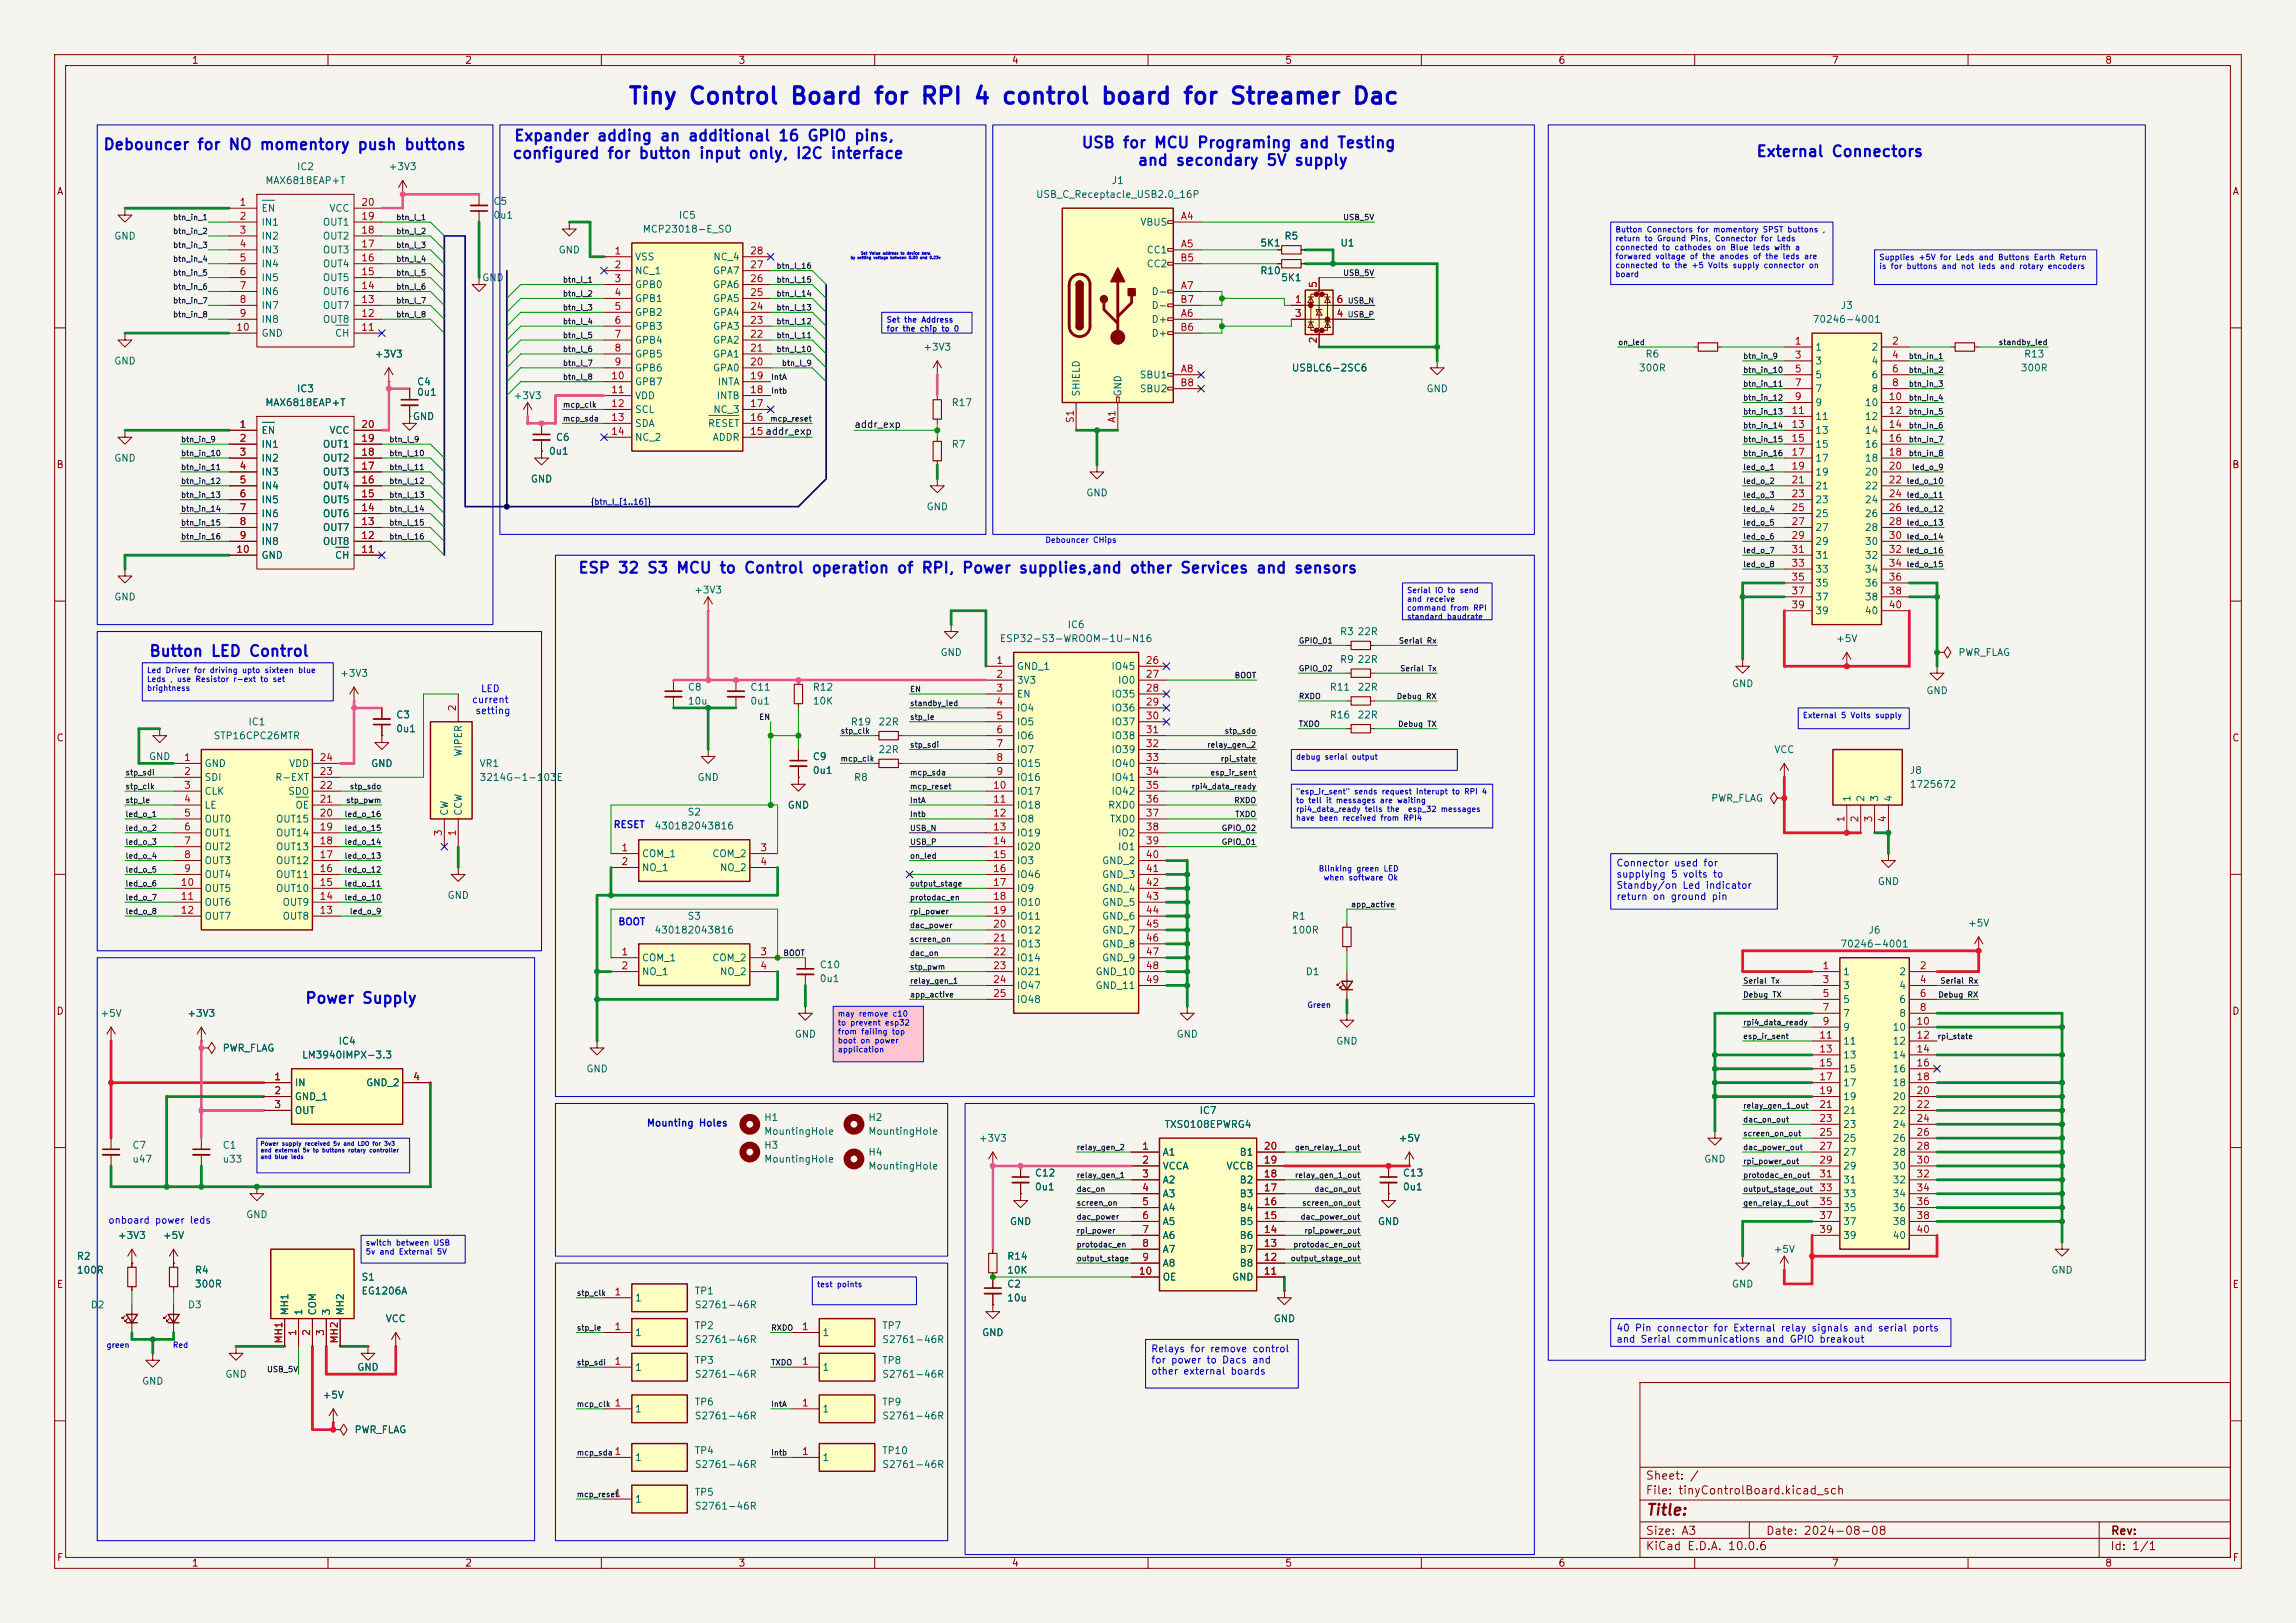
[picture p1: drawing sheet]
<svg xmlns="http://www.w3.org/2000/svg" width="420mm" height="297mm" viewBox="0 0 420 297" stroke-linecap="round" stroke-linejoin="round" font-family="sans-serif">
<defs><g id="words">
<text font-size="3" fill="#0000c2" x="114.8" y="19.8">Tiny Control Board for RPI 4 control board for Streamer Dac</text>
<g font-size="2" fill="#0000c2">
<text x="18.8" y="27.9">Debouncer for NO momentory push buttons</text>
<text x="93.6" y="29.5">configured for button input only, I2C interface</text>
<text x="93.9" y="26.3">Expander adding an additional 16 GPIO pins,</text>
<text x="197.7" y="27.6">USB for MCU Programing and Testing</text>
<text x="321.2" y="29.2">External Connectors</text>
<text x="208" y="30.8">and secondary 5V supply</text>
<text x="105.6" y="105.4">ESP 32 S3 MCU to Control operation of RPI, Power supplies,and other Services and sensors</text>
<text x="27.2" y="120.6">Button LED Control</text>
<text x="55.7" y="184.1">Power Supply</text>
</g>
<text font-size="2" fill="#840000" x="301" y="277.8">Title:</text>
<g font-size="1.5" fill="#840000">
<text x="300.9" y="273.8">File: tinyControlBoard.kicad_sch</text>
<text x="300.9" y="271.1">Sheet: /</text>
<text x="300.9" y="281.2">Size: A3</text>
<text x="322.9" y="281.2">Date: 2024-08-08</text>
<text x="386" y="281.2">Rev:</text>
<text x="300.9" y="284">KiCad E.D.A. 10.0.6</text>
<text x="385.9" y="284">Id: 1/1</text>
</g>
<g font-size="1.3" fill="#840000">
<text x="35" y="12">1</text>
<text x="85" y="12">2</text>
<text x="135" y="12">3</text>
<text x="185" y="12">4</text>
<text x="235" y="12">5</text>
<text x="285" y="12">6</text>
<text x="335" y="12">7</text>
<text x="385" y="12">8</text>
<text x="10.3" y="36">A</text>
<text x="408.3" y="36">A</text>
<text x="10.2" y="86">B</text>
<text x="408.2" y="86">B</text>
<text x="10.2" y="136">C</text>
<text x="408.2" y="136">C</text>
<text x="10.2" y="186">D</text>
<text x="408.2" y="186">D</text>
<text x="10.3" y="236">E</text>
<text x="408.3" y="236">E</text>
<text x="10.3" y="286">F</text>
<text x="35" y="287">1</text>
<text x="85" y="287">2</text>
<text x="135" y="287">3</text>
<text x="185" y="287">4</text>
<text x="235" y="287">5</text>
<text x="285" y="287">6</text>
<text x="335" y="287">7</text>
<text x="385" y="287">8</text>
<text x="408.3" y="286">F</text>
</g>
<g font-size="1.3" fill="#006464">
<text x="48.4" y="34">MAX6818EAP+T</text>
<text x="54.2" y="31.4">IC2</text>
<text x="71" y="31.4">+3V3</text>
<text x="203.3" y="34">J1</text>
<text x="47.7" y="39.1">EN</text>
<text x="47.7" y="41.6">IN1</text>
<text x="58.9" y="41.6">OUT1</text>
<text x="60.2" y="39.1">VCC</text>
<text x="90.2" y="37.8">C5</text>
<text x="90.2" y="40.3">0u1</text>
<text x="124.1" y="40.3">IC5</text>
<text x="189.4" y="36.5">USB_C_Receptacle_USB2.0_16P</text>
<text x="208.5" y="41.6">VBUS</text>
<text x="20.8" y="44.1">GND</text>
<text x="47.7" y="44.1">IN2</text>
<text x="47.7" y="46.7">IN3</text>
<text x="58.9" y="46.7">OUT3</text>
<text x="58.9" y="44.1">OUT2</text>
<text x="102.1" y="46.7">GND</text>
<text x="116.1" y="48">VSS</text>
<text x="117.5" y="42.9">MCP23018-E_SO</text>
<text x="130.4" y="48">NC_4</text>
<text x="209.6" y="46.7">CC1</text>
<text x="230.4" y="45.4">5K1</text>
<text x="234.9" y="44.1">R5</text>
<text x="245.1" y="45.4">U1</text>
<text x="47.7" y="49.2">IN4</text>
<text x="47.7" y="51.8">IN5</text>
<text x="58.9" y="51.8">OUT5</text>
<text x="58.9" y="49.2">OUT4</text>
<text x="88.1" y="51.8">GND</text>
<text x="116.1" y="50.5">NC_1</text>
<text x="116.1" y="53">GPB0</text>
<text x="130.3" y="53">GPA6</text>
<text x="130.3" y="50.5">GPA7</text>
<text x="209.6" y="49.2">CC2</text>
<text x="230.4" y="50.5">R10</text>
<text x="234.2" y="51.8">5K1</text>
<text x="47.7" y="54.3">IN6</text>
<text x="47.7" y="56.8">IN7</text>
<text x="47.7" y="59.4">IN8</text>
<text x="58.9" y="59.4">OUT8</text>
<text x="58.9" y="56.8">OUT7</text>
<text x="58.9" y="54.3">OUT6</text>
<text x="116.1" y="55.6">GPB1</text>
<text x="116.1" y="58.1">GPB2</text>
<text x="130.3" y="58.1">GPA4</text>
<text x="130.3" y="55.6">GPA5</text>
<text x="210.5" y="59.4">D+</text>
<text x="210.5" y="54.3">D-</text>
<text x="210.5" y="56.8">D-</text>
<text x="331.5" y="59.4">70246-4001</text>
<text x="336.6" y="56.8">J3</text>
<text x="47.7" y="61.9">GND</text>
<text x="61.2" y="61.9">CH</text>
<text x="68.5" y="65.7">+3V3</text>
<text x="116.1" y="60.7">GPB3</text>
<text x="116.1" y="63.2">GPB4</text>
<text x="116.1" y="65.7">GPB5</text>
<text x="130.3" y="65.7">GPA1</text>
<text x="130.3" y="63.2">GPA2</text>
<text x="130.3" y="60.7">GPA3</text>
<text x="168.8" y="64.5">+3V3</text>
<text x="210.5" y="61.9">D+</text>
<text x="300.9" y="65.7">R6</text>
<text x="332" y="64.5">1</text>
<text x="342.2" y="64.5">2</text>
<text x="370.1" y="65.7">R13</text>
<text x="20.8" y="67">GND</text>
<text x="76.2" y="70.8">C4</text>
<text x="116.1" y="68.3">GPB6</text>
<text x="116.1" y="70.8">GPB7</text>
<text x="130.3" y="68.3">GPA0</text>
<text x="131.2" y="70.8">INTA</text>
<text x="208.4" y="69.5">SBU1</text>
<text x="236.2" y="68.3">USBLC6-2SC6</text>
<text x="299.7" y="68.3">300R</text>
<text x="332" y="67">3</text>
<text x="332" y="69.5">5</text>
<text x="342.2" y="67">4</text>
<text x="342.2" y="69.5">6</text>
<text x="369.5" y="68.3">300R</text>
<text x="48.4" y="74.6">MAX6818EAP+T</text>
<text x="54.2" y="72.1">IC3</text>
<text x="75.4" y="77.2">GND</text>
<text x="76.2" y="72.7">0u1</text>
<text x="93.9" y="73.4">+3V3</text>
<text x="116.1" y="73.4">VDD</text>
<text x="116.1" y="75.9">SCL</text>
<text x="130.4" y="75.9">NC_3</text>
<text x="131" y="73.4">INTB</text>
<text x="174" y="74.6">R17</text>
<text x="197.8" y="72.7" transform="rotate(-90 197.8 72.7)">SHIELD</text>
<text x="205.4" y="72.7" transform="rotate(-90 205.4 72.7)">GND</text>
<text x="208.4" y="72.1">SBU2</text>
<text x="260.8" y="72.1">GND</text>
<text x="332" y="72.1">7</text>
<text x="332" y="74.6">9</text>
<text x="332" y="77.2">11</text>
<text x="341" y="74.6">10</text>
<text x="341" y="77.2">12</text>
<text x="342.2" y="72.1">8</text>
<text x="47.7" y="79.7">EN</text>
<text x="47.7" y="82.2">IN1</text>
<text x="58.9" y="82.2">OUT1</text>
<text x="60.2" y="79.7">VCC</text>
<text x="100.3" y="83.5">0u1</text>
<text x="101.6" y="81">C6</text>
<text x="116.1" y="78.4">SDA</text>
<text x="116.1" y="81">NC_2</text>
<text x="129.4" y="78.4">RESET</text>
<text x="130.3" y="81">ADDR</text>
<text x="174" y="82.2">R7</text>
<text x="332" y="79.7">13</text>
<text x="332" y="82.2">15</text>
<text x="341" y="79.7">14</text>
<text x="341" y="82.2">16</text>
<text x="20.8" y="84.8">GND</text>
<text x="47.7" y="84.8">IN2</text>
<text x="47.7" y="87.3">IN3</text>
<text x="47.7" y="89.9">IN4</text>
<text x="58.9" y="89.9">OUT4</text>
<text x="58.9" y="87.3">OUT3</text>
<text x="58.9" y="84.8">OUT2</text>
<text x="97" y="88.6">GND</text>
<text x="332" y="84.8">17</text>
<text x="332" y="87.3">19</text>
<text x="332" y="89.9">21</text>
<text x="341" y="84.8">18</text>
<text x="341" y="87.3">20</text>
<text x="341" y="89.9">22</text>
<text x="47.7" y="92.4">IN5</text>
<text x="47.7" y="94.9">IN6</text>
<text x="58.9" y="94.9">OUT6</text>
<text x="58.9" y="92.4">OUT5</text>
<text x="169.4" y="93.7">GND</text>
<text x="198.6" y="91.1">GND</text>
<text x="332" y="92.4">23</text>
<text x="332" y="94.9">25</text>
<text x="341" y="92.4">24</text>
<text x="341" y="94.9">26</text>
<text x="47.7" y="97.5">IN7</text>
<text x="47.7" y="100">IN8</text>
<text x="58.9" y="100">OUT8</text>
<text x="58.9" y="97.5">OUT7</text>
<text x="332" y="97.5">27</text>
<text x="332" y="100">29</text>
<text x="341" y="97.5">28</text>
<text x="341" y="100">30</text>
<text x="47.7" y="102.6">GND</text>
<text x="61.2" y="102.6">CH</text>
<text x="332" y="102.6">31</text>
<text x="332" y="105.1">33</text>
<text x="332" y="107.6">35</text>
<text x="341" y="102.6">32</text>
<text x="341" y="105.1">34</text>
<text x="341" y="107.6">36</text>
<text x="20.8" y="110.2">GND</text>
<text x="126.9" y="108.9">+3V3</text>
<text x="332" y="110.2">37</text>
<text x="332" y="112.7">39</text>
<text x="341" y="110.2">38</text>
<text x="341" y="112.7">40</text>
<text x="182.8" y="117.8">ESP32-S3-WROOM-1U-N16</text>
<text x="195.2" y="115.3">IC6</text>
<text x="245" y="116.5">R3</text>
<text x="248.2" y="116.5">22R</text>
<text x="335.8" y="117.8">+5V</text>
<text x="62.1" y="124.2">+3V3</text>
<text x="171.9" y="120.3">GND</text>
<text x="185.9" y="122.9">GND_1</text>
<text x="185.9" y="125.4">3V3</text>
<text x="203.2" y="122.9">IO45</text>
<text x="204.4" y="125.4">IO0</text>
<text x="245" y="121.6">R9</text>
<text x="248.2" y="121.6">22R</text>
<text x="358.1" y="120.3">PWR_FLAG</text>
<text x="72.4" y="131.8">C3</text>
<text x="125.7" y="126.7">C8</text>
<text x="125.7" y="129.2">10u</text>
<text x="137.1" y="126.7">C11</text>
<text x="137.1" y="129.2">0u1</text>
<text x="148.6" y="126.7">R12</text>
<text x="148.6" y="129.2">10K</text>
<text x="185.9" y="128">EN</text>
<text x="185.9" y="130.5">IO4</text>
<text x="203.2" y="128">IO35</text>
<text x="203.2" y="130.5">IO36</text>
<text x="243.1" y="131.8">R16</text>
<text x="243.1" y="126.7">R11</text>
<text x="248.2" y="131.8">22R</text>
<text x="248.2" y="126.7">22R</text>
<text x="316.7" y="126.1">GND</text>
<text x="352.3" y="127.3">GND</text>
<text x="39" y="135.6">STP16CPC26MTR</text>
<text x="45.3" y="133">IC1</text>
<text x="72.4" y="134.3">0u1</text>
<text x="155.5" y="133">R19</text>
<text x="160.6" y="133">22R</text>
<text x="185.9" y="133">IO5</text>
<text x="185.9" y="135.6">IO6</text>
<text x="203.2" y="133">IO37</text>
<text x="203.2" y="135.6">IO38</text>
<text x="27.1" y="139.4">GND</text>
<text x="37.3" y="140.7">GND</text>
<text x="37.3" y="143.2">SDI</text>
<text x="50.2" y="143.2">R-EXT</text>
<text x="52.8" y="140.7">VDD</text>
<text x="67.8" y="140.7">GND</text>
<text x="84.8" y="138.6" transform="rotate(-90 84.8 138.6)">WIPER</text>
<text x="87.6" y="140.7">VR1</text>
<text x="87.6" y="143.2">3214G-1-103E</text>
<text x="127.5" y="143.2">GND</text>
<text x="148.6" y="139.4">C9</text>
<text x="148.6" y="141.9">0u1</text>
<text x="156.1" y="143.2">R8</text>
<text x="160.6" y="138.1">22R</text>
<text x="185.9" y="138.1">IO7</text>
<text x="185.9" y="140.7">IO15</text>
<text x="185.9" y="143.2">IO16</text>
<text x="203.2" y="138.1">IO39</text>
<text x="203.2" y="140.7">IO40</text>
<text x="203.2" y="143.2">IO41</text>
<text x="324.4" y="138.1">VCC</text>
<text x="349.2" y="141.9">J8</text>
<text x="37.3" y="145.7">CLK</text>
<text x="37.3" y="148.3">LE</text>
<text x="52.6" y="145.7">SDO</text>
<text x="53.9" y="148.3">OE</text>
<text x="82.2" y="149.4" transform="rotate(-90 82.2 149.4)">CW</text>
<text x="84.8" y="149.4" transform="rotate(-90 84.8 149.4)">CCW</text>
<text x="125.7" y="149.6">S2</text>
<text x="144" y="148.3">GND</text>
<text x="185.9" y="145.7">IO17</text>
<text x="185.9" y="148.3">IO18</text>
<text x="202.6" y="148.3">RXD0</text>
<text x="203.2" y="145.7">IO42</text>
<text x="312.9" y="147">PWR_FLAG</text>
<text x="338.8" y="146.8" transform="rotate(-90 338.8 146.8)">1</text>
<text x="341.3" y="146.8" transform="rotate(-90 341.3 146.8)">2</text>
<text x="343.9" y="146.8" transform="rotate(-90 343.9 146.8)">3</text>
<text x="346.4" y="146.8" transform="rotate(-90 346.4 146.8)">4</text>
<text x="349.2" y="144.5">1725672</text>
<text x="37.3" y="150.8">OUT0</text>
<text x="37.3" y="153.4">OUT1</text>
<text x="37.3" y="155.9">OUT2</text>
<text x="50.4" y="155.9">OUT13</text>
<text x="50.4" y="153.4">OUT14</text>
<text x="50.4" y="150.8">OUT15</text>
<text x="119.6" y="152.1">430182043816</text>
<text x="185.9" y="150.8">IO8</text>
<text x="185.9" y="153.4">IO19</text>
<text x="185.9" y="155.9">IO20</text>
<text x="202.9" y="150.8">TXD0</text>
<text x="204.4" y="153.4">IO2</text>
<text x="204.4" y="155.9">IO1</text>
<text x="37.3" y="158.4">OUT3</text>
<text x="37.3" y="161">OUT4</text>
<text x="50.4" y="161">OUT11</text>
<text x="50.4" y="158.4">OUT12</text>
<text x="117.3" y="157.2">COM_1</text>
<text x="117.3" y="159.7">NO_1</text>
<text x="130.2" y="157.2">COM_2</text>
<text x="131.6" y="159.7">NO_2</text>
<text x="185.9" y="158.4">IO3</text>
<text x="185.9" y="161">IO46</text>
<text x="201.5" y="158.4">GND_2</text>
<text x="201.5" y="161">GND_3</text>
<text x="37.3" y="163.5">OUT5</text>
<text x="37.3" y="166.1">OUT6</text>
<text x="50.4" y="163.5">OUT10</text>
<text x="51.6" y="166.1">OUT9</text>
<text x="81.8" y="164.8">GND</text>
<text x="185.9" y="163.5">IO9</text>
<text x="185.9" y="166.1">IO10</text>
<text x="201.5" y="163.5">GND_4</text>
<text x="201.5" y="166.1">GND_5</text>
<text x="343.4" y="162.3">GND</text>
<text x="37.3" y="168.6">OUT7</text>
<text x="51.6" y="168.6">OUT8</text>
<text x="119.6" y="171.1">430182043816</text>
<text x="125.7" y="168.6">S3</text>
<text x="185.9" y="168.6">IO11</text>
<text x="185.9" y="171.1">IO12</text>
<text x="185.9" y="173.7">IO13</text>
<text x="201.5" y="168.6">GND_6</text>
<text x="201.5" y="171.1">GND_7</text>
<text x="201.5" y="173.7">GND_8</text>
<text x="236.2" y="168.6">R1</text>
<text x="236.2" y="171.1">100R</text>
<text x="336.5" y="173.7">70246-4001</text>
<text x="341.7" y="171.1">J6</text>
<text x="359.9" y="169.9">+5V</text>
<text x="117.3" y="176.2">COM_1</text>
<text x="117.3" y="178.8">NO_1</text>
<text x="130.2" y="176.2">COM_2</text>
<text x="131.6" y="178.8">NO_2</text>
<text x="149.8" y="177.5">C10</text>
<text x="185.9" y="176.2">IO14</text>
<text x="185.9" y="178.8">IO21</text>
<text x="200.3" y="178.8">GND_10</text>
<text x="201.5" y="176.2">GND_9</text>
<text x="238.7" y="178.8">D1</text>
<text x="337" y="178.8">1</text>
<text x="347.3" y="178.8">2</text>
<text x="149.8" y="180">0u1</text>
<text x="185.9" y="181.3">IO47</text>
<text x="185.9" y="183.8">IO48</text>
<text x="200.3" y="181.3">GND_11</text>
<text x="337" y="181.3">3</text>
<text x="337" y="183.8">5</text>
<text x="347.3" y="181.3">4</text>
<text x="347.3" y="183.8">6</text>
<text x="18.3" y="186.4">+5V</text>
<text x="34.2" y="186.4">+3V3</text>
<text x="61.8" y="191.5">IC4</text>
<text x="145.3" y="190.2">GND</text>
<text x="215.1" y="190.2">GND</text>
<text x="244.3" y="191.5">GND</text>
<text x="337" y="186.4">7</text>
<text x="337" y="188.9">9</text>
<text x="337" y="191.5">11</text>
<text x="346.1" y="188.9">10</text>
<text x="346.1" y="191.5">12</text>
<text x="347.3" y="186.4">8</text>
<text x="40.6" y="192.7">PWR_FLAG</text>
<text x="55.1" y="194">LM3940IMPX-3.3</text>
<text x="107.2" y="196.5">GND</text>
<text x="337" y="194">13</text>
<text x="337" y="196.5">15</text>
<text x="346.1" y="194">14</text>
<text x="346.1" y="196.5">16</text>
<text x="53.8" y="199.1">IN</text>
<text x="53.8" y="201.6">GND_1</text>
<text x="66.9" y="199.1">GND_2</text>
<text x="337" y="199.1">17</text>
<text x="337" y="201.6">19</text>
<text x="346.1" y="199.1">18</text>
<text x="346.1" y="201.6">20</text>
<text x="53.8" y="204.2">OUT</text>
<text x="139.7" y="205.4">H1</text>
<text x="139.7" y="208">MountingHole</text>
<text x="158.7" y="205.4">H2</text>
<text x="158.7" y="208">MountingHole</text>
<text x="178.9" y="209.2">+3V3</text>
<text x="212.9" y="206.7">TXS0108EPWRG4</text>
<text x="219.3" y="204.2">IC7</text>
<text x="255.7" y="209.2">+5V</text>
<text x="337" y="204.2">21</text>
<text x="337" y="206.7">23</text>
<text x="337" y="209.2">25</text>
<text x="346.1" y="204.2">22</text>
<text x="346.1" y="206.7">24</text>
<text x="346.1" y="209.2">26</text>
<text x="24.1" y="210.5">C7</text>
<text x="24.1" y="213.1">u47</text>
<text x="40.6" y="210.5">C1</text>
<text x="40.6" y="213.1">u33</text>
<text x="139.7" y="210.5">H3</text>
<text x="139.7" y="213.1">MountingHole</text>
<text x="158.7" y="211.8">H4</text>
<text x="158.7" y="214.3">MountingHole</text>
<text x="189.2" y="215.6">C12</text>
<text x="212.6" y="211.8">A1</text>
<text x="212.6" y="214.3">VCCA</text>
<text x="224.2" y="214.3">VCCB</text>
<text x="226.7" y="211.8">B1</text>
<text x="256.5" y="215.6">C13</text>
<text x="311.6" y="213.1">GND</text>
<text x="337" y="211.8">27</text>
<text x="337" y="214.3">29</text>
<text x="346.1" y="211.8">28</text>
<text x="346.1" y="214.3">30</text>
<text x="189.2" y="218.1">0u1</text>
<text x="212.6" y="216.9">A2</text>
<text x="212.6" y="219.4">A3</text>
<text x="212.6" y="221.9">A4</text>
<text x="226.7" y="221.9">B4</text>
<text x="226.7" y="219.4">B3</text>
<text x="226.7" y="216.9">B2</text>
<text x="256.5" y="218.1">0u1</text>
<text x="337" y="216.9">31</text>
<text x="337" y="219.4">33</text>
<text x="337" y="221.9">35</text>
<text x="346.1" y="216.9">32</text>
<text x="346.1" y="219.4">34</text>
<text x="346.1" y="221.9">36</text>
<text x="21.5" y="227">+3V3</text>
<text x="29.7" y="227">+5V</text>
<text x="44.9" y="223.2">GND</text>
<text x="184.6" y="224.5">GND</text>
<text x="212.6" y="224.5">A5</text>
<text x="212.6" y="227">A6</text>
<text x="226.7" y="227">B6</text>
<text x="226.7" y="224.5">B5</text>
<text x="251.9" y="224.5">GND</text>
<text x="337" y="224.5">37</text>
<text x="337" y="227">39</text>
<text x="346.1" y="224.5">38</text>
<text x="346.1" y="227">40</text>
<text x="14" y="230.8">R2</text>
<text x="14" y="233.4">100R</text>
<text x="35.5" y="233.4">R4</text>
<text x="184.1" y="230.8">R14</text>
<text x="184.1" y="233.4">10K</text>
<text x="212.6" y="229.6">A7</text>
<text x="212.6" y="232.1">A8</text>
<text x="226.7" y="232.1">B8</text>
<text x="226.7" y="229.6">B7</text>
<text x="324.3" y="229.6">+5V</text>
<text x="375.1" y="233.4">GND</text>
<text x="16.5" y="239.7">D2</text>
<text x="34.3" y="239.7">D3</text>
<text x="35.5" y="235.9">300R</text>
<text x="66" y="234.6">S1</text>
<text x="66" y="237.2">EG1206A</text>
<text x="116.1" y="238.5">1</text>
<text x="127" y="237.2">TP1</text>
<text x="127" y="239.7">S2761-46R</text>
<text x="184.1" y="235.9">C2</text>
<text x="184.1" y="238.5">10u</text>
<text x="212.6" y="234.6">OE</text>
<text x="225.3" y="234.6">GND</text>
<text x="316.7" y="235.9">GND</text>
<text x="53" y="240.8" transform="rotate(-90 53 240.8)">MH1</text>
<text x="55.6" y="240.8" transform="rotate(-90 55.6 240.8)">1</text>
<text x="58.1" y="240.8" transform="rotate(-90 58.1 240.8)">COM</text>
<text x="60.7" y="240.8" transform="rotate(-90 60.7 240.8)">3</text>
<text x="63.2" y="240.8" transform="rotate(-90 63.2 240.8)">MH2</text>
<text x="70.4" y="242.3">VCC</text>
<text x="116.1" y="244.8">1</text>
<text x="127" y="243.5">TP2</text>
<text x="150.3" y="244.8">1</text>
<text x="161.3" y="243.5">TP7</text>
<text x="179.5" y="244.8">GND</text>
<text x="232.9" y="242.3">GND</text>
<text x="65.2" y="251.2">GND</text>
<text x="116.1" y="251.2">1</text>
<text x="127" y="249.9">TP3</text>
<text x="127" y="246.1">S2761-46R</text>
<text x="150.3" y="251.2">1</text>
<text x="161.3" y="246.1">S2761-46R</text>
<text x="161.3" y="249.9">TP8</text>
<text x="25.9" y="253.7">GND</text>
<text x="41.1" y="252.4">GND</text>
<text x="58.9" y="256.2">+5V</text>
<text x="127" y="252.4">S2761-46R</text>
<text x="127" y="257.5">TP6</text>
<text x="161.3" y="257.5">TP9</text>
<text x="161.3" y="252.4">S2761-46R</text>
<text x="64.8" y="262.6">PWR_FLAG</text>
<text x="116.1" y="258.8">1</text>
<text x="127" y="260">S2761-46R</text>
<text x="150.3" y="258.8">1</text>
<text x="161.3" y="260">S2761-46R</text>
<text x="116.1" y="267.7">1</text>
<text x="127" y="266.4">TP4</text>
<text x="127" y="268.9">S2761-46R</text>
<text x="150.3" y="267.7">1</text>
<text x="161.3" y="266.4">TP10</text>
<text x="161.3" y="268.9">S2761-46R</text>
<text x="116.1" y="275.3">1</text>
<text x="127" y="274">TP5</text>
<text x="127" y="276.6">S2761-46R</text>
</g>
<g font-size="1.3" fill="#a90000">
<text x="43.7" y="38">1</text>
<text x="43.7" y="40.5">2</text>
<text x="66" y="40.5">19</text>
<text x="66" y="38">20</text>
<text x="215.9" y="40.5">A4</text>
<text x="43.7" y="43">3</text>
<text x="43.7" y="45.6">4</text>
<text x="66" y="45.6">17</text>
<text x="66" y="43">18</text>
<text x="112.3" y="46.9">1</text>
<text x="137.1" y="46.9">28</text>
<text x="215.9" y="45.6">A5</text>
<text x="43.7" y="48.1">5</text>
<text x="43.7" y="50.7">6</text>
<text x="43.7" y="53.2">7</text>
<text x="66" y="53.2">14</text>
<text x="66" y="50.7">15</text>
<text x="66" y="48.1">16</text>
<text x="112.3" y="49.4">2</text>
<text x="112.3" y="51.9">3</text>
<text x="137.1" y="51.9">26</text>
<text x="137.1" y="49.4">27</text>
<text x="215.8" y="48.1">B5</text>
<text x="215.9" y="53.2">A7</text>
<text x="241.2" y="52.8" transform="rotate(-90 241.2 52.8)">5</text>
<text x="43.7" y="55.7">8</text>
<text x="43.7" y="58.3">9</text>
<text x="66" y="58.3">12</text>
<text x="66" y="55.7">13</text>
<text x="112.3" y="54.5">4</text>
<text x="112.3" y="57">5</text>
<text x="112.3" y="59.6">6</text>
<text x="137.1" y="59.6">23</text>
<text x="137.1" y="57">24</text>
<text x="137.1" y="54.5">25</text>
<text x="215.8" y="55.7">B7</text>
<text x="215.9" y="58.3">A6</text>
<text x="236.8" y="55.7">1</text>
<text x="236.8" y="58.3">3</text>
<text x="244.4" y="58.3">4</text>
<text x="244.4" y="55.7">6</text>
<text x="43.1" y="60.8">10</text>
<text x="66" y="60.8">11</text>
<text x="112.3" y="62.1">7</text>
<text x="112.3" y="64.6">8</text>
<text x="137.1" y="64.6">21</text>
<text x="137.1" y="62.1">22</text>
<text x="215.8" y="60.8">B6</text>
<text x="241.2" y="63" transform="rotate(-90 241.2 63)">2</text>
<text x="328.2" y="63.4">1</text>
<text x="328.2" y="65.9">3</text>
<text x="346" y="63.4">2</text>
<text x="346" y="65.9">4</text>
<text x="111.7" y="69.7">10</text>
<text x="112.3" y="67.2">9</text>
<text x="137.1" y="69.7">19</text>
<text x="137.1" y="67.2">20</text>
<text x="215.8" y="71">B8</text>
<text x="215.9" y="68.4">A8</text>
<text x="328.2" y="68.4">5</text>
<text x="328.2" y="71">7</text>
<text x="346" y="68.4">6</text>
<text x="346" y="71">8</text>
<text x="111.7" y="72.3">11</text>
<text x="111.7" y="74.8">12</text>
<text x="111.7" y="77.3">13</text>
<text x="137.1" y="77.3">16</text>
<text x="137.1" y="74.8">17</text>
<text x="137.1" y="72.3">18</text>
<text x="196.7" y="77.5" transform="rotate(-90 196.7 77.5)">S1</text>
<text x="204.3" y="77.5" transform="rotate(-90 204.3 77.5)">A1</text>
<text x="327.6" y="76.1">11</text>
<text x="328.2" y="73.5">9</text>
<text x="345.4" y="73.5">10</text>
<text x="345.4" y="76.1">12</text>
<text x="43.7" y="78.6">1</text>
<text x="43.7" y="81.1">2</text>
<text x="43.7" y="83.7">3</text>
<text x="66" y="83.7">18</text>
<text x="66" y="81.1">19</text>
<text x="66" y="78.6">20</text>
<text x="111.7" y="79.9">14</text>
<text x="137.1" y="79.9">15addr_exp</text>
<text x="327.6" y="78.6">13</text>
<text x="327.6" y="81.1">15</text>
<text x="327.6" y="83.7">17</text>
<text x="345.4" y="78.6">14</text>
<text x="345.4" y="81.1">16</text>
<text x="345.4" y="83.7">18</text>
<text x="43.7" y="86.2">4</text>
<text x="43.7" y="88.8">5</text>
<text x="66" y="88.8">16</text>
<text x="66" y="86.2">17</text>
<text x="327.6" y="86.2">19</text>
<text x="327.6" y="88.8">21</text>
<text x="345.4" y="86.2">20</text>
<text x="345.4" y="88.8">22</text>
<text x="43.7" y="91.3">6</text>
<text x="43.7" y="93.8">7</text>
<text x="66" y="93.8">14</text>
<text x="66" y="91.3">15</text>
<text x="327.6" y="91.3">23</text>
<text x="327.6" y="93.8">25</text>
<text x="345.4" y="91.3">24</text>
<text x="345.4" y="93.8">26</text>
<text x="43.1" y="101.5">10</text>
<text x="43.7" y="96.4">8</text>
<text x="43.7" y="98.9">9</text>
<text x="66" y="101.5">11</text>
<text x="66" y="98.9">12</text>
<text x="66" y="96.4">13</text>
<text x="327.6" y="96.4">27</text>
<text x="327.6" y="98.9">29</text>
<text x="327.6" y="101.5">31</text>
<text x="345.4" y="96.4">28</text>
<text x="345.4" y="98.9">30</text>
<text x="345.4" y="101.5">32</text>
<text x="327.6" y="104">33</text>
<text x="327.6" y="106.5">35</text>
<text x="345.4" y="104">34</text>
<text x="345.4" y="106.5">36</text>
<text x="327.6" y="109.1">37</text>
<text x="327.6" y="111.6">39</text>
<text x="345.4" y="109.1">38</text>
<text x="345.4" y="111.6">40</text>
<text x="182.1" y="121.8">1</text>
<text x="182.1" y="124.3">2</text>
<text x="209.5" y="121.8">26</text>
<text x="209.5" y="124.3">27</text>
<text x="83.7" y="130.3" transform="rotate(-90 83.7 130.3)">2</text>
<text x="182.1" y="126.9">3</text>
<text x="182.1" y="129.4">4</text>
<text x="182.1" y="131.9">5</text>
<text x="209.5" y="126.9">28</text>
<text x="209.5" y="129.4">29</text>
<text x="209.5" y="131.9">30</text>
<text x="182.1" y="134.5">6</text>
<text x="182.1" y="137">7</text>
<text x="209.5" y="134.5">31</text>
<text x="209.5" y="137">32</text>
<text x="33.6" y="139.6">1</text>
<text x="33.6" y="142.1">2</text>
<text x="58.4" y="142.1">23</text>
<text x="58.4" y="139.6">24</text>
<text x="182.1" y="139.6">8</text>
<text x="182.1" y="142.1">9</text>
<text x="209.5" y="139.6">33</text>
<text x="209.5" y="142.1">34</text>
<text x="33.6" y="144.6">3</text>
<text x="33.6" y="147.2">4</text>
<text x="33.6" y="149.7">5</text>
<text x="58.4" y="149.7">20</text>
<text x="58.4" y="147.2">21</text>
<text x="58.4" y="144.6">22</text>
<text x="181.5" y="144.6">10</text>
<text x="181.5" y="147.2">11</text>
<text x="181.5" y="149.7">12</text>
<text x="209.5" y="144.6">35</text>
<text x="209.5" y="147.2">36</text>
<text x="209.5" y="149.7">37</text>
<text x="33.6" y="152.3">6</text>
<text x="33.6" y="154.8">7</text>
<text x="58.4" y="154.8">18</text>
<text x="58.4" y="152.3">19</text>
<text x="81.1" y="153.1" transform="rotate(-90 81.1 153.1)">3</text>
<text x="83.7" y="153.1" transform="rotate(-90 83.7 153.1)">1</text>
<text x="181.5" y="152.3">13</text>
<text x="181.5" y="154.8">14</text>
<text x="209.5" y="152.3">38</text>
<text x="209.5" y="154.8">39</text>
<text x="337.7" y="150.6" transform="rotate(-90 337.7 150.6)">1</text>
<text x="340.2" y="150.6" transform="rotate(-90 340.2 150.6)">2</text>
<text x="342.8" y="150.6" transform="rotate(-90 342.8 150.6)">3</text>
<text x="345.3" y="150.6" transform="rotate(-90 345.3 150.6)">4</text>
<text x="33.6" y="157.3">8</text>
<text x="33.6" y="159.9">9</text>
<text x="58.4" y="159.9">16</text>
<text x="58.4" y="157.3">17</text>
<text x="113.6" y="156.1">1</text>
<text x="113.6" y="158.6">2</text>
<text x="139" y="156.1">3</text>
<text x="139" y="158.6">4</text>
<text x="181.5" y="157.3">15</text>
<text x="181.5" y="159.9">16</text>
<text x="209.5" y="157.3">40</text>
<text x="209.5" y="159.9">41</text>
<text x="33" y="162.4">10</text>
<text x="33" y="165">11</text>
<text x="33" y="167.5">12</text>
<text x="58.4" y="167.5">13</text>
<text x="58.4" y="165">14</text>
<text x="58.4" y="162.4">15</text>
<text x="181.5" y="162.4">17</text>
<text x="181.5" y="165">18</text>
<text x="181.5" y="167.5">19</text>
<text x="209.5" y="162.4">42</text>
<text x="209.5" y="165">43</text>
<text x="209.5" y="167.5">44</text>
<text x="181.5" y="170">20</text>
<text x="181.5" y="172.6">21</text>
<text x="209.5" y="170">45</text>
<text x="209.5" y="172.6">46</text>
<text x="113.6" y="175.1">1</text>
<text x="113.6" y="177.7">2</text>
<text x="139" y="175.1">3</text>
<text x="139" y="177.7">4</text>
<text x="181.5" y="175.1">22</text>
<text x="181.5" y="177.7">23</text>
<text x="209.5" y="175.1">47</text>
<text x="209.5" y="177.7">48</text>
<text x="333.3" y="177.7">1</text>
<text x="351.1" y="177.7">2</text>
<text x="181.5" y="180.2">24</text>
<text x="181.5" y="182.7">25</text>
<text x="209.5" y="180.2">49</text>
<text x="333.3" y="180.2">3</text>
<text x="333.3" y="182.7">5</text>
<text x="333.3" y="185.3">7</text>
<text x="351.1" y="180.2">4</text>
<text x="351.1" y="182.7">6</text>
<text x="351.1" y="185.3">8</text>
<text x="332.7" y="190.4">11</text>
<text x="333.3" y="187.8">9</text>
<text x="350.5" y="187.8">10</text>
<text x="350.5" y="190.4">12</text>
<text x="50.1" y="198">1</text>
<text x="75.5" y="198">4</text>
<text x="332.7" y="192.9">13</text>
<text x="332.7" y="195.4">15</text>
<text x="332.7" y="198">17</text>
<text x="350.5" y="192.9">14</text>
<text x="350.5" y="195.4">16</text>
<text x="350.5" y="198">18</text>
<text x="50.1" y="200.5">2</text>
<text x="50.1" y="203.1">3</text>
<text x="332.7" y="200.5">19</text>
<text x="332.7" y="203.1">21</text>
<text x="350.5" y="200.5">20</text>
<text x="350.5" y="203.1">22</text>
<text x="332.7" y="205.6">23</text>
<text x="332.7" y="208.1">25</text>
<text x="350.5" y="205.6">24</text>
<text x="350.5" y="208.1">26</text>
<text x="208.8" y="210.7">1</text>
<text x="208.8" y="213.2">2</text>
<text x="208.8" y="215.8">3</text>
<text x="231.1" y="215.8">18</text>
<text x="231.1" y="213.2">19</text>
<text x="231.1" y="210.7">20</text>
<text x="332.7" y="210.7">27</text>
<text x="332.7" y="213.2">29</text>
<text x="332.7" y="215.8">31</text>
<text x="350.5" y="210.7">28</text>
<text x="350.5" y="213.2">30</text>
<text x="350.5" y="215.8">32</text>
<text x="208.8" y="218.3">4</text>
<text x="208.8" y="220.8">5</text>
<text x="231.1" y="220.8">16</text>
<text x="231.1" y="218.3">17</text>
<text x="332.7" y="218.3">33</text>
<text x="332.7" y="220.8">35</text>
<text x="350.5" y="218.3">34</text>
<text x="350.5" y="220.8">36</text>
<text x="208.8" y="223.4">6</text>
<text x="208.8" y="225.9">7</text>
<text x="231.1" y="225.9">14</text>
<text x="231.1" y="223.4">15</text>
<text x="332.7" y="223.4">37</text>
<text x="332.7" y="225.9">39</text>
<text x="350.5" y="223.4">38</text>
<text x="350.5" y="225.9">40</text>
<text x="208.2" y="233.5">10</text>
<text x="208.8" y="228.5">8</text>
<text x="208.8" y="231">9</text>
<text x="231.1" y="233.5">11</text>
<text x="231.1" y="231">12</text>
<text x="231.1" y="228.5">13</text>
<text x="112.3" y="237.4">1</text>
<text x="51.9" y="246" transform="rotate(-90 51.9 246)">MH1</text>
<text x="54.5" y="244.6" transform="rotate(-90 54.5 244.6)">1</text>
<text x="57" y="244.6" transform="rotate(-90 57 244.6)">2</text>
<text x="59.6" y="244.6" transform="rotate(-90 59.6 244.6)">3</text>
<text x="62.1" y="246" transform="rotate(-90 62.1 246)">MH2</text>
<text x="112.3" y="243.7">1</text>
<text x="146.6" y="243.7">1</text>
<text x="112.3" y="250.1">1</text>
<text x="146.6" y="250.1">1</text>
<text x="112.3" y="257.7">1</text>
<text x="146.6" y="257.7">1</text>
<text x="112.3" y="266.6">1</text>
<text x="146.6" y="266.6">1</text>
<text x="112.3" y="274.2">1</text>
</g>
<text font-size="1.3" fill="#0f0f0f" x="156.2" y="78.6">addr_exp</text>
<g font-size="1.3" fill="#0000c2">
<text x="86.2" y="129">current</text>
<text x="86.9" y="131">setting</text>
<text x="87.9" y="127">LED</text>
<text x="112.1" y="151.8">RESET</text>
<text x="295.6" y="158.9">Connector used for</text>
<text x="295.6" y="160.9">supplying 5 volts to</text>
<text x="295.6" y="163">Standby/on Led indicator</text>
<text x="295.6" y="165">return on ground pin</text>
<text x="113" y="169.6">BOOT</text>
<text x="118.2" y="206.4">Mounting Holes</text>
<text x="19.7" y="224.2">onboard power leds</text>
<text x="295.6" y="244">40 Pin connector for External relay signals and serial ports</text>
<text x="210.5" y="247.8">Relays for remove control</text>
<text x="210.5" y="249.8">for power to Dacs and</text>
<text x="210.5" y="251.9">other external boards</text>
<text x="295.6" y="246">and Serial communications and GPIO breakout</text>
</g>
<g font-size="1" fill="#0f0f0f">
<text x="31.6" y="40.5">btn_in_1</text>
<text x="72.4" y="40.5">btn_l_1</text>
<text x="245.6" y="40.5">USB_5V</text>
<text x="31.6" y="43.1">btn_in_2</text>
<text x="31.6" y="45.6">btn_in_3</text>
<text x="72.4" y="43.1">btn_l_2</text>
<text x="72.4" y="45.6">btn_l_3</text>
<text x="31.6" y="50.7">btn_in_5</text>
<text x="31.6" y="48.2">btn_in_4</text>
<text x="31.6" y="53.2">btn_in_6</text>
<text x="72.4" y="50.7">btn_l_5</text>
<text x="72.4" y="53.2">btn_l_6</text>
<text x="72.4" y="48.2">btn_l_4</text>
<text x="102.9" y="52">btn_l_1</text>
<text x="142" y="52">btn_l_15</text>
<text x="142" y="49.4">btn_l_16</text>
<text x="245.6" y="50.7">USB_5V</text>
<text x="31.6" y="55.8">btn_in_7</text>
<text x="31.6" y="58.3">btn_in_8</text>
<text x="72.4" y="58.3">btn_l_8</text>
<text x="72.4" y="55.8">btn_l_7</text>
<text x="102.9" y="57">btn_l_3</text>
<text x="102.9" y="59.6">btn_l_4</text>
<text x="102.9" y="54.5">btn_l_2</text>
<text x="142" y="59.6">btn_l_12</text>
<text x="142" y="54.5">btn_l_14</text>
<text x="142" y="57">btn_l_13</text>
<text x="102.9" y="62.1">btn_l_5</text>
<text x="102.9" y="64.7">btn_l_6</text>
<text x="142" y="64.7">btn_l_10</text>
<text x="142" y="62.1">btn_l_11</text>
<text x="295.9" y="63.4">on_led</text>
<text x="318.8" y="65.9">btn_in_9</text>
<text x="349.1" y="65.9">btn_in_1</text>
<text x="365.5" y="63.4">standby_led</text>
<text x="102.9" y="69.7">btn_l_8</text>
<text x="102.9" y="67.2">btn_l_7</text>
<text x="141" y="69.7">IntA</text>
<text x="142.9" y="67.2">btn_l_9</text>
<text x="318.8" y="71">btn_in_11</text>
<text x="318.8" y="68.5">btn_in_10</text>
<text x="349.1" y="68.5">btn_in_2</text>
<text x="349.1" y="71">btn_in_3</text>
<text x="102.9" y="77.4">mcp_sda</text>
<text x="102.9" y="74.8">mcp_clk</text>
<text x="140.8" y="77.4">mcp_reset</text>
<text x="141" y="72.3">Intb</text>
<text x="318.8" y="76.1">btn_in_13</text>
<text x="318.8" y="73.6">btn_in_12</text>
<text x="349.1" y="76.1">btn_in_5</text>
<text x="349.1" y="73.6">btn_in_4</text>
<text x="33" y="83.7">btn_in_10</text>
<text x="33" y="81.2">btn_in_9</text>
<text x="71.1" y="83.7">btn_l_10</text>
<text x="71.1" y="81.2">btn_l_9</text>
<text x="318.8" y="81.2">btn_in_15</text>
<text x="318.8" y="83.7">btn_in_16</text>
<text x="318.8" y="78.6">btn_in_14</text>
<text x="349.1" y="83.7">btn_in_8</text>
<text x="349.1" y="78.6">btn_in_6</text>
<text x="349.1" y="81.2">btn_in_7</text>
<text x="33" y="86.3">btn_in_11</text>
<text x="33" y="88.8">btn_in_12</text>
<text x="71.1" y="86.3">btn_l_11</text>
<text x="71.1" y="88.8">btn_l_12</text>
<text x="318.8" y="88.8">led_o_2</text>
<text x="318.8" y="86.3">led_o_1</text>
<text x="348.7" y="88.8">led_o_10</text>
<text x="349.6" y="86.3">led_o_9</text>
<text x="33" y="91.3">btn_in_13</text>
<text x="33" y="93.9">btn_in_14</text>
<text x="71.1" y="93.9">btn_l_14</text>
<text x="71.1" y="91.3">btn_l_13</text>
<text x="318.8" y="91.3">led_o_3</text>
<text x="318.8" y="93.9">led_o_4</text>
<text x="348.7" y="93.9">led_o_12</text>
<text x="348.7" y="91.3">led_o_11</text>
<text x="33" y="99">btn_in_16</text>
<text x="33" y="96.4">btn_in_15</text>
<text x="71.1" y="96.4">btn_l_15</text>
<text x="71.1" y="99">btn_l_16</text>
<text x="318.8" y="101.5">led_o_7</text>
<text x="318.8" y="96.4">led_o_5</text>
<text x="318.8" y="99">led_o_6</text>
<text x="348.7" y="99">led_o_14</text>
<text x="348.7" y="101.5">led_o_16</text>
<text x="348.7" y="96.4">led_o_13</text>
<text x="318.8" y="104">led_o_8</text>
<text x="348.7" y="104">led_o_15</text>
<text x="237.5" y="118">GPIO_01</text>
<text x="255.8" y="118">Serial Rx</text>
<text x="225.7" y="124.4">BOOT</text>
<text x="237.5" y="123.1">GPIO_02</text>
<text x="256" y="123.1">Serial Tx</text>
<text x="138.8" y="132">EN</text>
<text x="166.4" y="132">stp_le</text>
<text x="166.4" y="126.9">EN</text>
<text x="166.4" y="129.4">standby_led</text>
<text x="237.5" y="128.2">RXDO</text>
<text x="255.4" y="128.2">Debug RX</text>
<text x="153.7" y="134.5">stp_clk</text>
<text x="166.4" y="137.1">stp_sdi</text>
<text x="220.7" y="137.1">relay_gen_2</text>
<text x="223.9" y="134.5">stp_sdo</text>
<text x="237.5" y="133.2">TXDO</text>
<text x="255.6" y="133.2">Debug TX</text>
<text x="22.9" y="142.1">stp_sdi</text>
<text x="153.7" y="139.6">mcp_clk</text>
<text x="166.4" y="142.1">mcp_sda</text>
<text x="221.3" y="142.1">esp_ir_sent</text>
<text x="223.2" y="139.6">rpi_state</text>
<text x="22.9" y="144.7">stp_clk</text>
<text x="22.9" y="149.8">led_o_1</text>
<text x="22.9" y="147.2">stp_le</text>
<text x="62.9" y="149.8">led_o_16</text>
<text x="63.2" y="147.2">stp_pwm</text>
<text x="63.9" y="144.7">stp_sdo</text>
<text x="166.4" y="149.8">Intb</text>
<text x="166.4" y="147.2">IntA</text>
<text x="166.4" y="144.7">mcp_reset</text>
<text x="217.9" y="144.7">rpi4_data_ready</text>
<text x="225.7" y="147.2">RXDO</text>
<text x="225.8" y="149.8">TXDO</text>
<text x="22.9" y="152.3">led_o_2</text>
<text x="22.9" y="154.8">led_o_3</text>
<text x="62.9" y="152.3">led_o_15</text>
<text x="62.9" y="154.8">led_o_14</text>
<text x="223.4" y="154.8">GPIO_01</text>
<text x="223.4" y="152.3">GPIO_02</text>
<text x="22.9" y="159.9">led_o_5</text>
<text x="22.9" y="157.4">led_o_4</text>
<text x="62.9" y="157.4">led_o_13</text>
<text x="62.9" y="159.9">led_o_12</text>
<text x="166.4" y="157.4">on_led</text>
<text x="22.9" y="167.5">led_o_8</text>
<text x="22.9" y="162.5">led_o_6</text>
<text x="22.9" y="165">led_o_7</text>
<text x="62.9" y="162.5">led_o_11</text>
<text x="62.9" y="165">led_o_10</text>
<text x="63.9" y="167.5">led_o_9</text>
<text x="166.4" y="165">protodac_en</text>
<text x="166.4" y="167.5">rpi_power</text>
<text x="166.4" y="162.5">output_stage</text>
<text x="247" y="166.3">app_active</text>
<text x="166.4" y="170.1">dac_power</text>
<text x="166.4" y="172.6">screen_on</text>
<text x="143.2" y="175.2">BOOT</text>
<text x="166.4" y="177.7">stp_pwm</text>
<text x="166.4" y="175.2">dac_on</text>
<text x="166.4" y="182.8">app_active</text>
<text x="166.4" y="180.2">relay_gen_1</text>
<text x="318.8" y="180.2">Serial Tx</text>
<text x="318.8" y="182.8">Debug TX</text>
<text x="354.5" y="182.8">Debug RX</text>
<text x="354.8" y="180.2">Serial Rx</text>
<text x="318.8" y="187.9">rpi4_data_ready</text>
<text x="318.8" y="190.4">esp_ir_sent</text>
<text x="354.3" y="190.4">rpi_state</text>
<text x="318.8" y="203.1">relay_gen_1_out</text>
<text x="318.8" y="208.2">screen_on_out</text>
<text x="318.8" y="205.6">dac_on_out</text>
<text x="196.9" y="215.8">relay_gen_1</text>
<text x="196.9" y="210.7">relay_gen_2</text>
<text x="236.8" y="210.7">gen_relay_1_out</text>
<text x="236.8" y="215.8">relay_gen_1_out</text>
<text x="318.8" y="215.8">protodac_en_out</text>
<text x="318.8" y="210.7">dac_power_out</text>
<text x="318.8" y="213.3">rpi_power_out</text>
<text x="196.9" y="218.3">dac_on</text>
<text x="196.9" y="220.9">screen_on</text>
<text x="238.1" y="220.9">screen_on_out</text>
<text x="240.3" y="218.3">dac_on_out</text>
<text x="318.8" y="220.9">gen_relay_1_out</text>
<text x="318.8" y="218.3">output_stage_out</text>
<text x="196.9" y="223.4">dac_power</text>
<text x="196.9" y="226">rpi_power</text>
<text x="237.8" y="223.4">dac_power_out</text>
<text x="238.5" y="226">rpi_power_out</text>
<text x="196.9" y="231">output_stage</text>
<text x="196.9" y="228.5">protodac_en</text>
<text x="236" y="231">output_stage_out</text>
<text x="236.5" y="228.5">protodac_en_out</text>
<text x="105.4" y="237.4">stp_clk</text>
<text x="105.4" y="243.7">stp_le</text>
<text x="141" y="243.7">RXDO</text>
<text x="48.7" y="251.4">USB_5V</text>
<text x="105.4" y="250.1">stp_sdi</text>
<text x="141" y="250.1">TXDO</text>
<text x="105.4" y="257.7">mcp_clk</text>
<text x="141" y="257.7">IntA</text>
<text x="105.4" y="266.6">mcp_sda</text>
<text x="141" y="266.6">Intb</text>
<text x="105.4" y="274.2">mcp_reset</text>
</g>
<g font-size="1" fill="#0000c2">
<text x="295.4" y="42.8">Button Connectors for momentory SPST buttons ,</text>
<text x="295.4" y="44.4">return to Ground Pins, Connector for Leds</text>
<text x="295.4" y="46">connected to cathodes on Blue leds with a</text>
<text x="295.4" y="47.7">forwared voltage of the anodes of the leds are</text>
<text x="343.7" y="47.8">Supplies +5V for Leds and Buttons Earth Return</text>
<text x="295.4" y="49.3">connected to the +5 Volts supply connector on</text>
<text x="295.4" y="50.9">board</text>
<text x="343.7" y="49.5">is for buttons and not leds and rotary encoders</text>
<text x="162.1" y="59.3">Set the Address</text>
<text x="162.1" y="60.9">for the chip to 0</text>
<text x="191.1" y="99.6">Debouncer CHips</text>
<text x="257.3" y="108.8">Serial IO to send</text>
<text x="257.3" y="110.4">and receive</text>
<text x="257.3" y="112">command from RPI</text>
<text x="257.3" y="113.6">standard baudrate</text>
<text x="26.8" y="123.4">Led Driver for driving upto sixteen blue</text>
<text x="26.8" y="125">Leds , use Resistor r-ext to set</text>
<text x="26.8" y="126.7">brightness</text>
<text x="329.7" y="131.7">External 5 Volts supply</text>
<text x="237" y="139.3">debug serial output</text>
<text x="237" y="145.6">&quot;esp_ir_sent&quot; sends request interupt to RPI 4</text>
<text x="237" y="147.2">to tell it messages are waiting</text>
<text x="237" y="148.8">rpi4_data_ready tells the</text>
<text x="257.4" y="148.8">esp_32 messages</text>
<text x="237" y="150.4">have been received from RPI4</text>
<text x="241.1" y="159.7">Blinking green LED</text>
<text x="242" y="161.4">when software Ok</text>
<text x="239" y="184.7">Green</text>
<text x="153.2" y="186.3">may remove c10</text>
<text x="153.2" y="187.9">to prevent esp32</text>
<text x="153.2" y="189.5">from failing top</text>
<text x="153.2" y="191.2">boot on power</text>
<text x="153.2" y="192.8">application</text>
<text x="66.8" y="228.2">switch between USB</text>
<text x="66.8" y="229.8">5v and External 5V</text>
<text x="149.4" y="235.8">test points</text>
<text x="19.4" y="246.9">green</text>
<text x="31.5" y="246.9">Red</text>
</g>
<g font-size="1" fill="#222">
<text x="246.4" y="58.3">USB_P</text>
<text x="246.5" y="55.8">USB_N</text>
<text x="166.4" y="154.8">USB_P</text>
<text x="166.4" y="152.3">USB_N</text>
</g>
<text font-size="1" fill="#000084" x="107.9" y="92.6">{btn_l_[1..16]}</text>
<g font-size=".8" fill="#0000c2">
<text x="47.6" y="209.8">Power supply received 5v and LDO for 3v3</text>
<text x="47.6" y="211.1">and external 5v to buttons rotary controller</text>
<text x="47.6" y="212.3">and blue leds</text>
</g>
<g font-size=".5" fill="#0000c2">
<text x="155.6" y="47.5">by setting voltage between 0.00 and 0.23v</text>
<text x="157.4" y="46.7">Set Value address to device zero</text>
</g>
</g></defs>
<path d="M0 0h420v297h-420z" fill="#f5f4ef" stroke="#f5f4ef" stroke-width=".18"/>
<g fill="none" stroke="#840000" stroke-width=".18">
<path d="M10 10h400v277h-400zM12 12h396v273h-396zM60 10v2M110 10v2M160 10v2M210 10v2M260 10v2M310 10v2M360 10v2M10 60h2M408 60h2M10 110h2"/>
<path d="M408 110h2M10 160h2M408 160h2M10 210h2M408 210h2M300 253h108v32h-108zM10 260h2M300 278.5h108M300 274.5h108M300 268.5h108M320 278.5v3M384 278.5v6.5"/>
<path d="M408 260h2M60 285v2M110 285v2M160 285v2M210 285v2M260 285v2M300 281.5h108M310 285v2M360 285v2"/>
</g>
<path d="M152.4 184.2h16.5v10.1h-16.5z" fill="#ffc4d1"/>
<path d="M246.4 123.2h.7M246.4 133.4h.7M250.7 123.2h.8M250.7 133.4h.8M24.1 231.1v.8M24.1 235.5v.7M181.6 238.8v1.2h1.3l-1.3 1.3-1.3-1.3h1.3M181.6 238.8h.1M234.9 236.2v1.3h1.3l-1.3 1.3-1.2-1.3h1.2M234.9 236.2h.1" fill="none" stroke="#840000" stroke-width=".18"/>
<path d="M247.1 122.4h3.6v1.6h-3.6zM247.1 132.6h3.6v1.5h-3.6zM23.4 231.9h1.5v3.6h-1.5z" fill="none" stroke="#840000" stroke-width=".2"/>
<g fill="none" stroke="#840000" stroke-width="1.3">
<circle cx="137.2" cy="210.8" r="1.27"/>
<circle cx="137.2" cy="205.7" r="1.27"/>
</g>
<path d="M212.1 208.3h17.8v27.9h-17.8z" fill="#ffffc2"/>
<path d="M212.1 208.3h17.8v27.9h-17.8zM23.1 240.5h2l-1 1.6zM23.1 242.1h2" fill="none" stroke="#840000" stroke-width=".25"/>
<g fill="none" stroke="#840000" stroke-width=".18">
<path d="M20.3 208.3v2M20.3 211.3v2.1M207 210.8h5.1M207 213.4h5.1M207 215.9h5.1M207 218.4h5.1M229.9 210.8h5M229.9 213.4h5M229.9 215.9h5M229.9 218.4h5M24.1 231.1h.1M24.1 228.6l-.7 1.3"/>
<path d="M24.1 228.6l.8 1.3M24.1 228.6v2.5M24.1 238.8v5M207 221h5.1M207 223.5h5.1M207 226.1h5.1M207 228.6h5.1M207 231.1h5.1M207 233.7h5.1M229.9 221h5M229.9 223.5h5M229.9 226.1h5"/>
<path d="M229.9 228.6h5M229.9 231.1h5M229.9 233.7h5M22.9 240.8l-.5 .5v-.3v.3h.2M23.4 241.3l-.5 .5v-.2v.2h.2"/>
</g>
<path d="M18.8 210.3h3" fill="none" stroke="#840000" stroke-width=".3"/>
<path d="M18.8 211.3h3" fill="none" stroke="#840000" stroke-width=".33"/>
<path d="M115.6 247.6h10.1v5.1h-10.1z" fill="#ffffc2"/>
<path d="M115.6 247.6h10.1v5.1h-10.1z" fill="none" stroke="#840000" stroke-width=".25"/>
<path d="M110.5 250.2h5.1" fill="none" stroke="#840000" stroke-width=".18"/>
<path d="M115.6 271.8h10.1v5.1h-10.1z" fill="#ffffc2"/>
<path d="M115.6 271.8h10.1v5.1h-10.1z" fill="none" stroke="#840000" stroke-width=".25"/>
<path d="M110.5 274.3h5.1" fill="none" stroke="#840000" stroke-width=".18"/>
<path d="M115.6 241.3h10.1v5.1h-10.1z" fill="#ffffc2"/>
<path d="M115.6 241.3h10.1v5.1h-10.1z" fill="none" stroke="#840000" stroke-width=".25"/>
<path d="M110.5 243.8h5.1" fill="none" stroke="#840000" stroke-width=".18"/>
<path d="M115.6 264.2h10.1v5h-10.1z" fill="#ffffc2"/>
<path d="M115.6 264.2h10.1v5h-10.1z" fill="none" stroke="#840000" stroke-width=".25"/>
<path d="M110.5 266.7h5.1" fill="none" stroke="#840000" stroke-width=".18"/>
<path d="M115.6 255.3h10.1v5h-10.1z" fill="#ffffc2"/>
<path d="M115.6 255.3h10.1v5h-10.1z" fill="none" stroke="#840000" stroke-width=".25"/>
<path d="M110.5 257.8h5.1" fill="none" stroke="#840000" stroke-width=".18"/>
<path d="M115.6 234.9h10.1v5.1h-10.1z" fill="#ffffc2"/>
<path d="M115.6 234.9h10.1v5.1h-10.1z" fill="none" stroke="#840000" stroke-width=".25"/>
<path d="M186.7 213.4v2M186.7 216.4v2M110.5 237.5h5.1" fill="none" stroke="#840000" stroke-width=".18"/>
<path d="M185.2 215.4h3" fill="none" stroke="#840000" stroke-width=".3"/>
<path d="M185.2 216.4h3" fill="none" stroke="#840000" stroke-width=".33"/>
<path d="M149.9 264.2h10.1v5h-10.1z" fill="#ffffc2"/>
<path d="M149.9 264.2h10.1v5h-10.1z" fill="none" stroke="#840000" stroke-width=".25"/>
<path d="M144.8 266.7h5.1" fill="none" stroke="#840000" stroke-width=".18"/>
<path d="M149.9 241.3h10.1v5.1h-10.1z" fill="#ffffc2"/>
<path d="M149.9 241.3h10.1v5.1h-10.1z" fill="none" stroke="#840000" stroke-width=".25"/>
<path d="M144.8 243.8h5.1" fill="none" stroke="#840000" stroke-width=".18"/>
<path d="M149.9 255.3h10.1v5h-10.1z" fill="#ffffc2"/>
<path d="M149.9 255.3h10.1v5h-10.1z" fill="none" stroke="#840000" stroke-width=".25"/>
<path d="M144.8 257.8h5.1" fill="none" stroke="#840000" stroke-width=".18"/>
<path d="M149.9 247.6h10.1v5.1h-10.1z" fill="#ffffc2"/>
<path d="M149.9 247.6h10.1v5.1h-10.1z" fill="none" stroke="#840000" stroke-width=".25"/>
<path d="M233.7 45.7h.7M233.7 48.3h.7M238 45.7h.8M238 48.3h.8M200.7 85.1v1.3h1.2l-1.2 1.2-1.3-1.2h1.3M200.7 85.1h.1M326.4 232.4h.1M326.4 229.9l-.8 1.2M326.4 229.9l.8 1.2M326.4 229.9v2.5M144.8 250.2h5.1" fill="none" stroke="#840000" stroke-width=".18"/>
<path d="M234.4 45h3.6v1.5h-3.6zM234.4 47.5h3.6v1.5h-3.6z" fill="none" stroke="#840000" stroke-width=".2"/>
<path d="M194.3 38.1h20.3v35.6h-20.3z" fill="#ffffc2"/>
<g fill="none" stroke="#840000" stroke-width=".18">
<path d="M213.6 40.4h1v.5h-1zM213.6 45.5h1v.5h-1zM213.6 48h1v.5h-1zM213.6 53.1h1v.5h-1zM213.6 55.6h1v.5h-1zM213.6 58.2h1v.5h-1zM214.6 40.6h5.1M214.6 45.7h5.1M214.6 58.4h5.1M214.6 53.3h5.1M214.6 48.3h5.1M214.6 55.9h5.1"/>
<path d="M196.8 73.7v5M204.2 72.6h.5v1.1h-.5zM204.5 73.7v5M213.6 60.7h1v.5h-1zM213.6 68.3h1v.5h-1zM213.6 70.9h1v.5h-1zM214.6 68.6h5.1M214.6 61h5.1M214.6 71.1h5.1M262.9 66v1.3h1.3l-1.3 1.3-1.3-1.3h1.3M262.9 66h.1M36.8 190.5h.1"/>
<path d="M36.8 188l-.7 1.2M36.8 188l.8 1.2M36.8 188v2.5M181.6 233.7v2M181.6 236.7v2.1"/>
</g>
<path d="M194.3 38.1h20.3v35.6h-20.3zM196.8 52.1a.64 .64 0 0 1 .7-.7 .64 .64 0 0 1 .6 .7M196.8 59.7a.64 .64 0 0 0 .7 .6 .64 .64 0 0 0 .6-.6" fill="none" stroke="#840000" stroke-width=".25"/>
<path d="M196.1 50.7a1.9 1.9 0 0 1 2.1-.4 1.9 1.9 0 0 1 1.2 1.8v7.6a1.91 1.91 0 0 1-1.9 1.9 1.91 1.91 0 0 1-1.9-1.9v-7.8l.2-.6zM201.9 55.4v1.2l2.6 2.6M204.5 51.6v10.1M207 54.1v1.3l-2.5 2.5" fill="none" stroke="#840000" stroke-width=".51"/>
<g fill="#840000" stroke="#840000" stroke-width=".25">
<path d="M196.8 52.1h1.3v7.6h-1.3z"/>
<path d="M197 51.6a.64 .64 0 0 1 .7-.1 .64 .64 0 0 1 .4 .6h-1.3z"/>
<path d="M196.8 59.7h1.3a.64 .64 0 0 1-.6 .6 .64 .64 0 0 1-.7-.6z"/>
<path d="M204.5 49l1.2 2.6h-2.5z"/>
<path d="M206.4 52.8h1.2v1.3h-1.2z"/>
<circle cx="201.9" cy="54.7" r=".63"/>
</g>
<circle cx="204.5" cy="61.7" r="1.27" fill="#840000" stroke="#840000" stroke-width=".18"/>
<path d="M180.1 235.7h3" fill="none" stroke="#840000" stroke-width=".3"/>
<path d="M180.1 236.7h3" fill="none" stroke="#840000" stroke-width=".33"/>
<path d="M238.8 53.1h5v8.1h-5z" fill="#ffffc2"/>
<g fill="#840000" stroke="#840000" stroke-width=".51">
<circle cx="239.8" cy="55.9" r=".25"/>
<circle cx="240.8" cy="53.8" r=".25"/>
<circle cx="240.8" cy="60.5" r=".25"/>
<circle cx="241.8" cy="53.8" r=".25"/>
<circle cx="241.8" cy="60.5" r=".25"/>
<circle cx="242.8" cy="58.4" r=".25"/>
</g>
<g fill="none" stroke="#840000" stroke-width=".18">
<path d="M236.2 55.9h10.2M236.2 58.4h10.2M239.3 58.9h1M239.3 54.4h1M239.8 54.4l.5 1h-1zM239.8 58.9l.5 1h-1zM240.8 53.8h-1v6.7h1M241.3 50.8v2.5l-.5 .5h1l-.5 .6v5.5l-.5 .6h1l-.5 .5v2.5M241.3 56.6l.5 1.1h-1zM241.8 56.6h-1v.4M241.8 53.8h1v6.7h-1M242.3 58.9h1"/>
<path d="M242.3 54.4h1M242.8 54.4l.5 1h-1zM242.8 58.9l.5 1h-1zM217.2 184.2v1.2h1.2l-1.2 1.3-1.3-1.3h1.3M217.2 184.2h.1"/>
</g>
<path d="M238.8 53.1h5v8.1h-5z" fill="none" stroke="#840000" stroke-width=".25"/>
<path d="M49.5 228.6h15.3v12.7h-15.3z" fill="#ffffc2"/>
<path d="M49.5 228.6h15.3v12.7h-15.3zM30.7 240.5h2.1l-1.1 1.6zM30.7 242.1h2.1" fill="none" stroke="#840000" stroke-width=".25"/>
<g fill="none" stroke="#840000" stroke-width=".18">
<path d="M36.8 191.8h1.3l.6-1 .7 1-.7 1-.6-1M36.8 191.8h.1M36.8 208.3v2M36.8 211.3v2.1M186.7 218.4v1.3h1.3l-1.3 1.3-1.3-1.3h1.3M186.7 218.4h.1M254 218.4v1.3h1.3l-1.3 1.3-1.3-1.3h1.3M254 218.4h.1M313.7 207v1.3h1.3l-1.3 1.3-1.3-1.3h1.3M313.7 207h.1M31.7 231.1v.8M31.7 235.5v.7"/>
<path d="M31.7 238.8v5M181.6 228.6v.8M181.6 232.9v.8M318.8 229.9v1.2h1.2l-1.2 1.3-1.3-1.3h1.3M318.8 229.9h.1M377.2 227.3v1.3h1.3l-1.3 1.3-1.3-1.3h1.3M377.2 227.3h.1M30.5 240.8l-.5 .5v-.3v.3h.2M31 241.3l-.5 .5v-.2v.2h.2M43.2 246.4v1.2h1.2l-1.2 1.3-1.3-1.3h1.3M43.2 246.4h.1M52.1 241.3v5.1"/>
<path d="M54.6 241.3v5.1M57.1 241.3v5.1M59.7 241.3v5.1M62.2 241.3v5.1M67.3 246.4v1.2h1.3l-1.3 1.3-1.3-1.3h1.3M67.3 246.4h.1M72.4 246.4h.1M72.4 243.8l-.8 1.3M72.4 243.8l.8 1.3M72.4 243.8v2.6"/>
</g>
<path d="M31 231.9h1.5v3.6h-1.5zM180.8 229.4h1.6v3.5h-1.6z" fill="none" stroke="#840000" stroke-width=".2"/>
<path d="M35.3 210.3h3.1" fill="none" stroke="#840000" stroke-width=".3"/>
<path d="M35.3 211.3h3.1" fill="none" stroke="#840000" stroke-width=".33"/>
<path d="M335.3 137.2h12.7v10.1h-12.7z" fill="#ffffc2"/>
<path d="M335.3 137.2h12.7v10.1h-12.7z" fill="none" stroke="#840000" stroke-width=".25"/>
<g fill="none" stroke="#840000" stroke-width=".18">
<path d="M337.8 147.3v5.1M340.4 147.3v5.1M342.9 147.3v5.1M345.4 156.2v1.3h1.3l-1.3 1.3-1.2-1.3h1.2M345.4 156.2h.1M345.4 147.3v5.1M181.6 213.4h.1M181.6 210.8l-.8 1.3M181.6 210.8l.8 1.3M181.6 210.8v2.6M257.8 213.4h.1M257.8 210.8l-.8 1.3"/>
<path d="M257.8 210.8l.8 1.3M257.8 210.8v2.6M27.9 247.6v1.3h1.3l-1.3 1.3-1.2-1.3h1.2M27.9 247.6h.1"/>
</g>
<path d="M185.4 119.4h22.9v66h-22.9z" fill="#ffffc2"/>
<path d="M185.4 119.4h22.9v66h-22.9z" fill="none" stroke="#840000" stroke-width=".25"/>
<g fill="none" stroke="#840000" stroke-width=".18">
<path d="M180.3 121.9h5.1M180.3 124.5h5.1M180.3 127h5.1M180.3 129.5h5.1M180.3 132.1h5.1M180.3 134.6h5.1M180.3 137.2h5.1M180.3 139.7h5.1M208.3 121.9h5.1M208.3 124.5h5.1M208.3 127h5.1M208.3 129.5h5.1"/>
<path d="M208.3 132.1h5.1M208.3 134.6h5.1M208.3 137.2h5.1M208.3 139.7h5.1M180.3 142.2h5.1M180.3 144.8h5.1M180.3 147.3h5.1M180.3 149.9h5.1M180.3 152.4h5.1M180.3 154.9h5.1M180.3 157.5h5.1M208.3 142.2h5.1"/>
<path d="M208.3 144.8h5.1M208.3 147.3h5.1M208.3 149.9h5.1M208.3 152.4h5.1M208.3 154.9h5.1M208.3 157.5h5.1M180.3 160h5.1M180.3 162.6h5.1M180.3 165.1h5.1M180.3 167.6h5.1M180.3 170.2h5.1M180.3 172.7h5.1"/>
<path d="M180.3 175.3h5.1M180.3 177.8h5.1M208.3 160h5.1M208.3 162.6h5.1M208.3 165.1h5.1M208.3 167.6h5.1M208.3 170.2h5.1M208.3 172.7h5.1M208.3 175.3h5.1M208.3 177.8h5.1M180.3 180.3h5.1M180.3 182.9h5.1"/>
<path d="M208.3 180.3h5.1M47 217.2v1.2h1.3l-1.3 1.3-1.3-1.3h1.3M47 217.2h.1M61 261.6h1.2l.7-1 .6 1-.6 1-.7-1M61 261.6h.1"/>
</g>
<path d="M78.7 132.1h7.7v17.8h-7.7z" fill="#ffffc2"/>
<path d="M78.7 132.1h7.7v17.8h-7.7zM245.4 179.6h2l-1 1.5zM245.4 181.1h2" fill="none" stroke="#840000" stroke-width=".25"/>
<g fill="none" stroke="#840000" stroke-width=".18">
<path d="M83.8 127v5.1M246.4 128.3h.7M250.7 128.3h.8M326.4 139.7l-.8 1.3M326.4 139.7l.8 1.3M326.4 139.7v2.5M81.3 149.9v5M83.8 149.9v5M326.4 142.2h.1M245.1 179.8l-.5 .5v-.2v.2h.3M246.4 177.8v5.1M361.9 174h.1"/>
<path d="M361.9 171.5l-.7 1.2M361.9 171.5l.8 1.2M361.9 171.5v2.5M20.3 190.5h.1M20.3 188l-.7 1.2M20.3 188l.8 1.2M20.3 188v2.5M245.6 180.3l-.5 .5v-.2v.2h.3M246.4 185.4v1.3h1.2l-1.2 1.3-1.3-1.3h1.3M246.4 185.4h.1M254 213.4v2M254 216.4v2"/>
<path d="M31.7 231.1h.1M31.7 228.6l-.7 1.3M31.7 228.6l.8 1.3M31.7 228.6v2.5M61 257.8l-.8 1.3M61 257.8l.7 1.3M61 257.8v2.5M61 260.3h.1"/>
</g>
<path d="M252.5 215.4h3" fill="none" stroke="#840000" stroke-width=".3"/>
<path d="M252.5 216.4h3" fill="none" stroke="#840000" stroke-width=".33"/>
<path d="M247.1 127.5h3.6v1.5h-3.6z" fill="none" stroke="#840000" stroke-width=".2"/>
<path d="M53.3 195.6h20.4v10.1h-20.4z" fill="#ffffc2"/>
<path d="M53.3 195.6h20.4v10.1h-20.4z" fill="none" stroke="#840000" stroke-width=".25"/>
<path d="M246.4 118.1h.7M250.7 118.1h.8M147.3 175.3v2M147.3 178.3v2M246.4 168.9v.8M246.4 173.2v.8M48.3 198.1h5M73.7 198.1h5M48.3 200.7h5M48.3 203.2h5" fill="none" stroke="#840000" stroke-width=".18"/>
<path d="M247.1 117.3h3.6v1.6h-3.6zM245.6 169.7h1.5v3.5h-1.5z" fill="none" stroke="#840000" stroke-width=".2"/>
<path d="M145.8 177.3h3" fill="none" stroke="#840000" stroke-width=".3"/>
<path d="M145.8 178.3h3" fill="none" stroke="#840000" stroke-width=".33"/>
<path d="M116.8 153.7h20.4v7.6h-20.4z" fill="#ffffc2"/>
<path d="M116.8 153.7h20.4v7.6h-20.4z" fill="none" stroke="#840000" stroke-width=".25"/>
<path d="M111.8 156.2h5M111.8 158.8h5M137.2 156.2h5M137.2 158.8h5" fill="none" stroke="#840000" stroke-width=".18"/>
<path d="M116.8 172.7h20.4v7.6h-20.4z" fill="#ffffc2"/>
<path d="M116.8 172.7h20.4v7.6h-20.4z" fill="none" stroke="#840000" stroke-width=".25"/>
<path d="M83.8 158.8v1.2h1.3l-1.3 1.3-1.3-1.3h1.3M83.8 158.8h.1M111.8 175.3h5M111.8 177.8h5M137.2 175.3h5M137.2 177.8h5" fill="none" stroke="#840000" stroke-width=".18"/>
<path d="M36.8 137.2h20.3v33h-20.3z" fill="#ffffc2"/>
<path d="M36.8 137.2h20.3v33h-20.3z" fill="none" stroke="#840000" stroke-width=".25"/>
<g fill="none" stroke="#840000" stroke-width=".18">
<path d="M31.7 139.7h5.1M57.1 139.7h5.1M31.7 142.2h5.1M31.7 144.8h5.1M31.7 147.3h5.1M31.7 149.9h5.1M31.7 152.4h5.1M31.7 154.9h5.1M31.7 157.5h5.1M57.1 142.2h5.1M57.1 144.8h5.1M57.1 147.3h5.1"/>
<path d="M57.1 149.9h5.1M57.1 152.4h5.1M57.1 154.9h5.1M57.1 157.5h5.1M31.7 160h5.1M31.7 162.6h5.1M31.7 165.1h5.1M31.7 167.6h5.1M57.1 160h5.1M57.1 162.6h5.1M57.1 165.1h5.1M57.1 167.6h5.1"/>
<path d="M109.2 190.5v1.3h1.3l-1.3 1.2-1.3-1.2h1.3M109.2 190.5h.1M147.3 184.2v1.2h1.3l-1.3 1.3-1.3-1.3h1.3M147.3 184.2h.1"/>
</g>
<path d="M54.2 145.9h2.2" fill="none" stroke="#006464" stroke-width=".18"/>
<g fill="none" stroke="#840000" stroke-width="1.3">
<circle cx="156.2" cy="205.7" r="1.27"/>
<circle cx="156.2" cy="212.1" r="1.27"/>
</g>
<path d="M336.5 175.3h12.7v53.3h-12.7z" fill="#ffffc2"/>
<path d="M336.5 175.3h12.7v53.3h-12.7z" fill="none" stroke="#840000" stroke-width=".25"/>
<g fill="none" stroke="#840000" stroke-width=".18">
<path d="M309.9 63.5h.7M314.2 63.5h.8M331.5 177.8h5M349.2 177.8h5.1M331.5 180.3h5M331.5 182.9h5M331.5 185.4h5M331.5 188h5M331.5 190.5h5M331.5 193h5M331.5 195.6h5M331.5 198.1h5"/>
<path d="M349.2 180.3h5.1M349.2 182.9h5.1M349.2 185.4h5.1M349.2 188h5.1M349.2 190.5h5.1M349.2 193h5.1M349.2 195.6h5.1M349.2 198.1h5.1M331.5 200.7h5M331.5 203.2h5M331.5 205.7h5M331.5 208.3h5"/>
<path d="M331.5 210.8h5M331.5 213.4h5M331.5 215.9h5M331.5 218.4h5M349.2 200.7h5.1M349.2 203.2h5.1M349.2 205.7h5.1M349.2 208.3h5.1M349.2 210.8h5.1M349.2 213.4h5.1M349.2 215.9h5.1M349.2 218.4h5.1"/>
<path d="M331.5 221h5M331.5 223.5h5M331.5 226.1h5M349.2 221h5.1M349.2 223.5h5.1M349.2 226.1h5.1"/>
</g>
<path d="M310.6 62.7h3.6v1.6h-3.6z" fill="none" stroke="#840000" stroke-width=".2"/>
<path d="M331.5 61h12.7v53.3h-12.7z" fill="#ffffc2"/>
<path d="M331.5 61h12.7v53.3h-12.7z" fill="none" stroke="#840000" stroke-width=".25"/>
<g fill="none" stroke="#840000" stroke-width=".18">
<path d="M104.1 40.6v1.3h1.3l-1.3 1.3-1.2-1.3h1.2M104.1 40.6h.1M171.4 68.6h.1M171.4 66v2.6M171.4 72.4v.8M171.4 76.7v.8M171.4 66l-.7 1.3M171.4 66l.8 1.3M326.4 63.5h5.1M326.4 66h5.1M326.4 68.6h5.1M326.4 71.1h5.1"/>
<path d="M326.4 73.7h5.1M326.4 76.2h5.1M326.4 78.7h5.1M344.2 63.5h5M344.2 66h5M344.2 68.6h5M344.2 71.1h5M344.2 73.7h5M344.2 76.2h5M344.2 78.7h5M356.9 63.5h.7M361.2 63.5h.7"/>
<path d="M171.4 87.6v1.3h1.3l-1.3 1.3-1.2-1.3h1.2M171.4 87.6h.1M171.4 80v.8M171.4 84.3v.8M326.4 81.3h5.1M326.4 83.8h5.1M326.4 86.4h5.1M326.4 88.9h5.1M326.4 91.4h5.1M326.4 94h5.1M326.4 96.5h5.1M326.4 99.1h5.1"/>
<path d="M344.2 81.3h5M344.2 83.8h5M344.2 86.4h5M344.2 88.9h5M344.2 91.4h5M344.2 94h5M344.2 96.5h5M344.2 99.1h5M129.5 111.8h.1M129.5 109.2l-.7 1.3M129.5 109.2l.8 1.3M129.5 109.2v2.6"/>
<path d="M326.4 101.6h5.1M326.4 104.1h5.1M326.4 106.7h5.1M326.4 109.2h5.1M326.4 111.8h5.1M337.8 119.4l-.7 1.3M337.8 119.4l.8 1.3M337.8 119.4v2.5M344.2 101.6h5M344.2 104.1h5M344.2 106.7h5M344.2 109.2h5"/>
<path d="M344.2 111.8h5M354.3 119.4h1.3l.6-1 .7 1-.7 1-.6-1M354.3 119.4h.1M318.8 120.7v1.2h1.2l-1.2 1.3-1.3-1.3h1.3M318.8 120.7h.1M337.8 121.9h.1M354.3 121.9v1.3h1.3l-1.3 1.3-1.2-1.3h1.2M354.3 121.9h.1M325.1 146.1l-.6-1.1-.7 1.1 .7 1 .6-1h1.3M326.4 146.1h.1"/>
</g>
<path d="M170.7 73.2h1.5v3.5h-1.5zM357.6 62.7h3.6v1.6h-3.6zM170.7 80.8h1.5v3.5h-1.5z" fill="none" stroke="#840000" stroke-width=".2"/>
<path d="M115.6 44.5h20.3v38.1h-20.3z" fill="#ffffc2"/>
<path d="M115.6 44.5h20.3v38.1h-20.3z" fill="none" stroke="#840000" stroke-width=".25"/>
<g fill="none" stroke="#840000" stroke-width=".18">
<path d="M22.9 38.1v1.3h1.2l-1.2 1.2-1.3-1.2h1.3M22.9 38.1h.1M41.9 38.1h5.1M47 35.6h17.8v27.9h-17.8zM64.8 38.1h5M73.7 35.6h.1M73.7 33l-.8 1.3M73.7 33l.7 1.3M73.7 33v2.6M87.6 35.6v2M87.6 38.6v2M41.9 40.6h5.1"/>
<path d="M41.9 43.2h5.1M41.9 45.7h5.1M41.9 48.3h5.1M41.9 50.8h5.1M41.9 53.3h5.1M41.9 55.9h5.1M41.9 58.4h5.1M64.8 40.6h5M64.8 43.2h5M64.8 45.7h5M64.8 48.3h5M64.8 50.8h5"/>
<path d="M64.8 53.3h5M64.8 55.9h5M64.8 58.4h5M87.6 50.8v1.3h1.3l-1.3 1.2-1.2-1.2h1.2M87.6 50.8h.1M110.5 47h5.1M110.5 49.5h5.1M110.5 52.1h5.1M110.5 54.6h5.1M110.5 57.2h5.1M110.5 59.7h5.1M135.9 47h5.1"/>
<path d="M135.9 49.5h5.1M135.9 52.1h5.1M135.9 54.6h5.1M135.9 57.2h5.1M135.9 59.7h5.1M233.7 45.7h.7M233.7 48.3h.7M236.2 55.9h2.6M236.2 58.4h2.6M238 45.7h.8M238 48.3h.8M241.3 50.8v2.5"/>
<path d="M243.8 55.9h2.6M243.8 58.4h2.6M22.9 61v1.2h1.2l-1.2 1.3-1.3-1.3h1.3M22.9 61h.1M22.9 78.7v1.3h1.2l-1.2 1.3-1.3-1.3h1.3M22.9 78.7h.1M41.9 61h5.1M41.9 78.7h5.1M47 76.2h17.8v27.9h-17.8zM64.8 61h5M64.8 78.7h5M71.1 69.9h.1"/>
<path d="M71.1 67.3l-.7 1.3M71.1 67.3l.8 1.3M71.1 67.3v2.6M74.9 76.2v1.3h1.3l-1.3 1.2-1.2-1.2h1.2M74.9 76.2h.1M74.9 71.1v2.1M74.9 74.2v2M96.5 76.2h.1M96.5 73.7l-.7 1.2M96.5 73.7l.8 1.2M96.5 73.7v2.5M99.1 77.5v2"/>
<path d="M110.5 62.2h5.1M110.5 64.8h5.1M110.5 67.3h5.1M110.5 69.9h5.1M110.5 72.4h5.1M110.5 74.9h5.1M110.5 77.5h5.1M135.9 62.2h5.1M135.9 64.8h5.1M135.9 67.3h5.1M135.9 69.9h5.1M135.9 72.4h5.1"/>
<path d="M135.9 74.9h5.1M135.9 77.5h5.1M241.3 61v2.5M41.9 81.3h5.1M41.9 83.8h5.1M41.9 86.4h5.1M41.9 88.9h5.1M41.9 91.4h5.1M41.9 94h5.1M41.9 96.5h5.1M41.9 99.1h5.1M64.8 81.3h5"/>
<path d="M64.8 83.8h5M64.8 86.4h5M64.8 88.9h5M64.8 91.4h5M64.8 94h5M64.8 96.5h5M64.8 99.1h5M99.1 82.6v1.2h1.2l-1.2 1.3-1.3-1.3h1.3M99.1 82.6h.1M99.1 80.5v2.1M110.5 80h5.1M135.9 80h5.1"/>
<path d="M22.9 104.1v1.3h1.2l-1.2 1.3-1.3-1.3h1.3M22.9 104.1h.1M41.9 101.6h5.1M64.8 101.6h5M174 114.3v1.3h1.3l-1.3 1.2-1.3-1.2h1.3M174 114.3h.1M29.2 133.4v1.2h1.3l-1.3 1.3-1.3-1.3h1.3M29.2 133.4h.1M64.8 128.3h.1M64.8 125.7l-.8 1.3M64.8 125.7l.7 1.3M64.8 125.7v2.6"/>
<path d="M69.8 134.6v1.3h1.3l-1.3 1.3-1.2-1.3h1.2M69.8 134.6h.1M69.8 129.5v2.1M69.8 132.6v2M123.2 124.5v2M123.2 127.5v2M129.5 137.2v1.2h1.3l-1.3 1.3-1.2-1.3h1.2M129.5 137.2h.1M134.6 124.5v2M134.6 127.5v2M146 124.5v.7M146 128.8v.7"/>
<path d="M146 137.2v2M160 139.7h.8M160 134.6h.8M164.3 139.7h.8M164.3 134.6h.8M146 142.2v1.3h1.3l-1.3 1.3-1.2-1.3h1.2M146 142.2h.1M146 140.2v2M36.8 191.8h.1M36.8 190.5h.1M48.3 198.1h5M73.7 198.1h5"/>
<path d="M48.3 200.7h5M48.3 203.2h5M186.7 218.4h.1M186.7 213.4v2M186.7 216.4v2M207 210.8h5.1M207 213.4h5.1M207 215.9h5.1M207 218.4h5.1M229.9 210.8h5M229.9 213.4h5M229.9 215.9h5"/>
<path d="M229.9 218.4h5M254 218.4h.1M254 213.4v2M254 216.4v2M257.8 213.4h.1M24.1 231.1h.1M24.1 231.1v.8M24.1 235.5v.7M31.7 231.1h.1M31.7 231.1v.8M31.7 235.5v.7M181.6 238.8h.1"/>
<path d="M181.6 228.6v.8M181.6 232.9v2.8M181.6 236.7v2.1M207 221h5.1M207 223.5h5.1M207 226.1h5.1M207 228.6h5.1M207 231.1h5.1M207 233.7h5.1M229.9 221h5M229.9 223.5h5M229.9 226.1h5"/>
<path d="M229.9 228.6h5M229.9 231.1h5M229.9 233.7h5M234.9 236.2h.1M52.1 241.3v5.1M54.6 241.3v5.1M57.1 241.3v5.1M59.7 241.3v5.1M62.2 241.3v5.1M67.3 246.4h.1M72.4 246.4h.1M61 260.3h.1"/>
<path d="M61 261.6h.1"/>
</g>
<path d="M48 36.7h2.2M61.4 59.5h2.4M48 77.3h2.2M129.7 76h5.5M61.4 100.2h2.4" fill="none" stroke="#006464" stroke-width=".18"/>
<path d="M86.1 38.6h3.1M73.4 73.2h3.1M97.5 79.5h3.1M68.3 132.6h3.1M121.7 126.5h3M133.1 126.5h3M144.5 139.2h3.1" fill="none" stroke="#840000" stroke-width=".3"/>
<path d="M86.1 37.6h3.1M73.4 74.2h3.1M97.5 80.5h3.1M68.3 131.6h3.1M121.7 127.5h3M133.1 127.5h3M144.5 140.2h3.1" fill="none" stroke="#840000" stroke-width=".33"/>
<path d="M145.3 125.2h1.5v3.6h-1.5zM160.8 138.9h3.5v1.6h-3.5zM160.8 133.9h3.5v1.5h-3.5z" fill="none" stroke="#840000" stroke-width=".2"/>
<path d="M92.7 49.5v43.2M151.1 52.1v35.5l-5.1 5.1h-60.9v-49.5h-3.8v58.4" fill="none" stroke="#000084" stroke-width=".3"/>
<g fill="none" stroke="#0a842d" stroke-width=".51">
<path d="M22.9 38.1h19M87.6 40.6v10.2M104.1 40.6h3.8v6.4h2.6M238.8 48.3h24.1v17.7M238.8 45.7h5v2.6M22.9 78.7h19M22.9 61h19M196.8 78.7h7.7M200.7 78.7v6.4M241.3 63.5h21.6M171.4 85.1v2.5M41.9 101.6h-19v2.5"/>
<path d="M174 114.3v-2.5h6.3v10.1M318.8 109.2h7.6M326.4 106.7h-7.6v14M349.2 106.7h5.1v15.2M349.2 109.2h5.1M29.2 133.4h-3.8v6.3h6.3M123.2 129.5h11.4M129.5 129.5v7.7M83.8 154.9v3.9M111.8 158.8v5M142.2 158.8v5h-33v26.7M213.4 157.5h3.8v26.7"/>
<path d="M342.9 152.4h2.5v3.8M109.2 177.8h2.6M142.2 177.8v5.1h-33M213.4 172.7h3.8M213.4 167.6h3.8M213.4 170.2h3.8M213.4 175.3h3.8M213.4 177.8h3.8M213.4 162.6h3.8M213.4 165.1h3.8M213.4 160h3.8M78.7 198.1v19.1h-58.4v-3.8"/>
<path d="M147.3 180.3v3.9M213.4 180.3h3.8M246.4 182.9v2.5M313.7 193h17.8M313.7 195.6h17.8M313.7 198.1h17.8M331.5 185.4h-17.8v21.6M354.3 185.4h22.9v41.9M354.3 188h22.9M354.3 193h22.9M354.3 198.1h22.9M36.8 213.4v3.8"/>
<path d="M48.3 200.7h-17.8v16.5M313.7 200.7h17.8M354.3 200.7h22.9M354.3 203.2h22.9M354.3 213.4h22.9M354.3 218.4h22.9M354.3 210.8h22.9M354.3 205.7h22.9M354.3 208.3h22.9M354.3 215.9h22.9M234.9 233.7v2.5M331.5 223.5h-12.7v6.4"/>
<path d="M354.3 221h22.9M354.3 223.5h22.9M24.1 243.8v1.3h7.6v-1.3M27.9 245.1v2.5M43.2 246.4h8.9M62.2 246.4h5.1"/>
</g>
<g fill="none" stroke="#009600" stroke-width=".18">
<path d="M38.1 50.8h3.8M38.1 48.3h3.8M38.1 53.3h3.8M38.1 58.4h3.8M38.1 55.9h3.8M38.1 45.7h3.8M38.1 40.6h3.8M38.1 43.2h3.8M69.8 50.8h8.9l2.6 2.5M69.8 48.3h8.9l2.6 2.5M69.8 53.3h8.9l2.6 2.6M69.8 58.4h8.9l2.6 2.6"/>
<path d="M69.8 55.9h8.9l2.6 2.5M69.8 45.7h8.9l2.6 2.6M69.8 40.6h8.9l2.6 2.6M69.8 43.2h8.9l2.6 2.5M110.5 54.6h-15.3l-2.5 2.6M110.5 52.1h-15.3l-2.5 2.5M110.5 59.7h-15.3l-2.5 2.5M110.5 57.2h-15.3l-2.5 2.5M141 54.6h7.6l2.5 2.6M141 49.5h7.6l2.5 2.6M141 52.1h7.6l2.5 2.5M141 59.7h7.6l2.5 2.5"/>
<path d="M141 57.2h7.6l2.5 2.5M219.7 48.3h14M219.7 53.3h3.8v2.6h-3.8M219.7 58.4h3.8v2.6h-3.8M219.7 45.7h14M219.7 40.6h31.8M223.5 54.6h11.4v1.3h1.3M236.2 58.4v1.3h-12.7M241.3 50.8h10.2M102.9 77.5h7.6M102.9 74.9h7.6M110.5 62.2h-15.3l-2.5 2.6"/>
<path d="M110.5 67.3h-15.3l-2.5 2.6M110.5 64.8h-15.3l-2.5 2.5M110.5 69.9h-15.3l-2.5 2.5M141 62.2h7.6l2.5 2.6M141 67.3h7.6l2.5 2.6M141 64.8h7.6l2.5 2.5M141 77.5h7.6M156.2 78.7h15.2M171.4 77.5v2.5M295.9 63.5h14M315 63.5h11.4M318.8 66h7.6"/>
<path d="M318.8 78.7h7.6M318.8 73.7h7.6M318.8 71.1h7.6M318.8 68.6h7.6M318.8 76.2h7.6M349.2 66h6.4M349.2 63.5h7.7M349.2 78.7h6.4M349.2 73.7h6.4M349.2 71.1h6.4M349.2 68.6h6.4M349.2 76.2h6.4"/>
<path d="M361.9 63.5h12.7M33 83.8h8.9M33 86.4h8.9M33 96.5h8.9M33 94h8.9M33 91.4h8.9M33 99.1h8.9M33 88.9h8.9M33 81.3h8.9M69.8 83.8h8.9l2.6 2.6M69.8 86.4h8.9l2.6 2.5M69.8 96.5h8.9l2.6 2.6"/>
<path d="M69.8 94h8.9l2.6 2.5M69.8 91.4h8.9l2.6 2.6M69.8 99.1h8.9l2.6 2.5M69.8 88.9h8.9l2.6 2.5M69.8 81.3h8.9l2.6 2.5M141 80h7.6M318.8 83.8h7.6M318.8 86.4h7.6M318.8 96.5h7.6M318.8 94h7.6M318.8 91.4h7.6M318.8 99.1h7.6"/>
<path d="M318.8 88.9h7.6M318.8 81.3h7.6M349.2 83.8h6.4M349.2 86.4h6.4M349.2 96.5h6.4M349.2 94h6.4M349.2 91.4h6.4M349.2 99.1h6.4M349.2 88.9h6.4M349.2 81.3h6.4M237.5 118.1h8.9M251.5 118.1h11.4"/>
<path d="M318.8 104.1h7.6M318.8 101.6h7.6M349.2 104.1h6.4M349.2 101.6h6.4M83.8 127h-6.3v15.2h-15.3M141 132.1v15.2M141 134.6h5M146 129.5v7.7M153.7 134.6h6.3M153.7 139.7h6.3M165.1 134.6h15.2M165.1 139.7h15.2"/>
<path d="M166.4 127h13.9M166.4 137.2h13.9M166.4 129.5h13.9M166.4 132.1h13.9M213.4 134.6h16.5M213.4 124.5h16.5M213.4 139.7h16.5M213.4 137.2h16.5M237.5 128.3h8.9M237.5 123.2h8.9M237.5 133.4h8.9M251.5 128.3h11.4"/>
<path d="M251.5 123.2h11.4M251.5 133.4h11.4M22.9 144.8h8.8M22.9 147.3h8.8M22.9 142.2h8.8M22.9 149.9h8.8M22.9 154.9h8.8M22.9 152.4h8.8M22.9 157.5h8.8M62.2 144.8h7.6M62.2 147.3h7.6M62.2 149.9h7.6"/>
<path d="M62.2 154.9h7.6M62.2 152.4h7.6M62.2 157.5h7.6M111.8 156.2v-8.9h30.4v8.9M166.4 144.8h13.9M166.4 147.3h13.9M166.4 142.2h13.9M166.4 149.9h13.9M166.4 157.5h13.9M213.4 144.8h16.5M213.4 147.3h16.5M213.4 142.2h16.5"/>
<path d="M213.4 149.9h16.5M213.4 154.9h16.5M213.4 152.4h16.5M22.9 160h8.8M22.9 167.6h8.8M22.9 165.1h8.8M22.9 162.6h8.8M62.2 160h7.6M62.2 167.6h7.6M62.2 165.1h7.6M62.2 162.6h7.6M111.8 175.3v-8.9h30.4v8.9h5.1"/>
<path d="M166.4 160h13.9M166.4 167.6h13.9M166.4 165.1h13.9M166.4 162.6h13.9M166.4 170.2h13.9M166.4 175.3h13.9M166.4 177.8h13.9M166.4 172.7h13.9M246.4 174v3.8M255.3 166.4h-8.9v2.5M166.4 180.3h13.9M166.4 182.9h13.9"/>
<path d="M318.8 180.3h12.7M318.8 182.9h12.7M318.8 190.5h12.7M318.8 188h12.7M354.3 180.3h7.6M354.3 182.9h7.6M196.8 215.9h10.2M196.8 218.4h10.2M196.8 210.8h10.2M234.9 215.9h14M234.9 218.4h14M234.9 210.8h14"/>
<path d="M318.8 205.7h12.7M318.8 203.2h12.7M318.8 213.4h12.7M318.8 215.9h12.7M318.8 218.4h12.7M318.8 210.8h12.7M318.8 208.3h12.7M24.1 236.2v2.6M31.7 236.2v2.6M105.4 237.5h5.1M181.6 233.7h25.4M196.8 221h10.2"/>
<path d="M196.8 228.6h10.2M196.8 223.5h10.2M196.8 226.1h10.2M196.8 231.1h10.2M234.9 221h14M234.9 228.6h14M234.9 223.5h14M234.9 226.1h14M234.9 231.1h14M318.8 221h12.7M54.6 246.4v5.1M105.4 250.2h5.1"/>
<path d="M105.4 243.8h5.1M105.4 257.8h5.1M141 250.2h3.8M141 243.8h3.8M141 257.8h3.8M105.4 266.7h5.1M105.4 274.3h5.1M141 266.7h3.8"/>
</g>
<path d="M87.6 35.6h-13.9v2.5h-3.9M71.1 69.9v8.8h-1.3M71.1 71.1h3.8M110.5 72.4h-8.9v5.1h-5.1v-1.3M171.4 68.6v3.8M129.5 111.8v12.7M64.8 129.5h5M64.8 128.3v11.4h-2.6M123.2 124.5h57.1M36.8 190.5v17.8M36.8 203.2h11.5M207 213.4h-25.4v15.2" fill="none" stroke="#ff4dbc" stroke-width=".51"/>
<path d="M326.4 111.8v10.1h22.8v-10.1M331.5 177.8h-12.7v-3.8h43.1v3.8h-7.6M20.3 190.5v17.8M20.3 198.1h28M234.9 213.4h22.9M331.5 226.1v8.8h-5.1v-2.5M354.3 226.1v3.8h-22.8M57.1 246.4v15.2h3.9v-1.3" fill="none" stroke="#ff1a37" stroke-width=".51"/>
<path d="M326.4 142.2v10.2h14M59.7 246.4v5.1h12.7v-5.1" fill="none" stroke="#ff192c" stroke-width=".51"/>
<path d="M246.4 58.4h5.1M246.4 55.9h5.1M166.4 154.9h13.9M166.4 152.4h13.9" fill="none" stroke="#222" stroke-width=".18"/>
<g fill="none" stroke="#000084" stroke-width=".18">
<path d="M109.9 48.9l1.2 1.2M111.1 48.9l-1.2 1.2M140.4 46.4l1.2 1.2M141.6 46.4l-1.2 1.2M69.2 60.4l1.3 1.2M70.5 60.4l-1.3 1.2M109.9 79.4l1.2 1.2M111.1 79.4l-1.2 1.2M140.4 74.3l1.2 1.2M141.6 74.3l-1.2 1.2M219.1 70.5l1.2 1.2M219.1 68l1.2 1.2"/>
<path d="M220.3 70.5l-1.2 1.2M220.3 68l-1.2 1.2M69.2 101l1.3 1.2M70.5 101l-1.3 1.2M212.8 128.9l1.2 1.2M212.8 131.5l1.2 1.2M212.8 121.3l1.2 1.2M212.8 126.4l1.2 1.2M214 128.9l-1.2 1.2M214 131.5l-1.2 1.2M214 121.3l-1.2 1.2M214 126.4l-1.2 1.2"/>
<path d="M80.7 154.3l1.2 1.2M81.9 154.3l-1.2 1.2M165.8 159.4l1.2 1.2M167 159.4l-1.2 1.2M353.7 195l1.2 1.2M354.9 195l-1.2 1.2"/>
</g>
<g fill="none" stroke="#0000c2" stroke-width=".18">
<path d="M17.8 22.9h72.4v91.4h-72.4zM91.4 22.9h88.9v74.9h-88.9zM181.6 22.9h99.1v74.9h-99.1zM283.2 22.9h109.2v226h-109.2zM161.3 57.2h16.5v3.8h-16.5zM294.6 40.6h40.7v11.5h-40.7zM342.9 45.7h40.6v6.4h-40.6zM17.8 115.6h81.3v58.4h-81.3zM101.6 101.6h179.1v99.1h-179.1zM256.5 106.7h16.4v6.7h-16.4zM26 121.3h35v7h-35zM236.2 137.2h30.4v3.8h-30.4z"/>
<path d="M328.9 129.5h20.3v3.9h-20.3zM236.2 143.5h36.8v8h-36.8zM294.6 156.2h30.5v10.2h-30.5zM17.8 175.3h80v106.6h-80zM152.4 184.2h16.5v10.1h-16.5zM47 208.3h27.9v6.3h-27.9zM101.6 201.9h71.8v28h-71.8zM176.5 201.9h104.2v82.6h-104.2zM66 226.1h19.1v5h-19.1zM101.6 231.1h71.8v50.8h-71.8zM148.6 233.7h19v5.1h-19zM209.5 245.1h28v8.9h-28z"/>
<path d="M294.6 241.3h62.3v5.1h-62.3z"/>
</g>
<g fill="#0a842d" stroke="#0a842d" stroke-width=".18">
<circle cx="243.8" cy="48.3" r=".46"/>
<circle cx="262.9" cy="63.5" r=".46"/>
<circle cx="217.2" cy="175.3" r=".46"/>
<circle cx="217.2" cy="165.1" r=".46"/>
<circle cx="217.2" cy="167.6" r=".46"/>
<circle cx="217.2" cy="170.2" r=".46"/>
<circle cx="217.2" cy="172.7" r=".46"/>
<circle cx="217.2" cy="162.6" r=".46"/>
<circle cx="217.2" cy="180.3" r=".46"/>
<circle cx="217.2" cy="177.8" r=".46"/>
<circle cx="217.2" cy="160" r=".46"/>
<circle cx="129.5" cy="129.5" r=".46"/>
<circle cx="109.2" cy="182.9" r=".46"/>
<circle cx="111.8" cy="163.8" r=".46"/>
<circle cx="109.2" cy="177.8" r=".46"/>
<circle cx="200.7" cy="78.7" r=".46"/>
<circle cx="27.9" cy="245.1" r=".46"/>
<circle cx="36.8" cy="217.2" r=".46"/>
<circle cx="30.5" cy="217.2" r=".46"/>
<circle cx="47" cy="217.2" r=".46"/>
<circle cx="354.3" cy="119.4" r=".46"/>
<circle cx="318.8" cy="109.2" r=".46"/>
<circle cx="354.3" cy="109.2" r=".46"/>
<circle cx="313.7" cy="193" r=".46"/>
<circle cx="377.2" cy="223.5" r=".46"/>
<circle cx="377.2" cy="221" r=".46"/>
<circle cx="313.7" cy="200.7" r=".46"/>
<circle cx="313.7" cy="195.6" r=".46"/>
<circle cx="313.7" cy="198.1" r=".46"/>
<circle cx="345.4" cy="152.4" r=".46"/>
<circle cx="377.2" cy="200.7" r=".46"/>
<circle cx="377.2" cy="193" r=".46"/>
<circle cx="377.2" cy="198.1" r=".46"/>
<circle cx="377.2" cy="188" r=".46"/>
<circle cx="377.2" cy="208.3" r=".46"/>
<circle cx="377.2" cy="203.2" r=".46"/>
<circle cx="377.2" cy="205.7" r=".46"/>
<circle cx="377.2" cy="210.8" r=".46"/>
<circle cx="377.2" cy="213.4" r=".46"/>
<circle cx="377.2" cy="215.9" r=".46"/>
<circle cx="377.2" cy="218.4" r=".46"/>
</g>
<g fill="#ff1a37" stroke="#ff1a37" stroke-width=".18">
<circle cx="254" cy="213.4" r=".46"/>
<circle cx="61" cy="261.6" r=".46"/>
<circle cx="20.3" cy="198.1" r=".46"/>
<circle cx="337.8" cy="121.9" r=".46"/>
<circle cx="331.5" cy="229.9" r=".46"/>
<circle cx="361.9" cy="174" r=".46"/>
</g>
<g fill="#009600" stroke="#009600" stroke-width=".18">
<circle cx="181.6" cy="233.7" r=".46"/>
<circle cx="141" cy="134.6" r=".46"/>
<circle cx="146" cy="134.6" r=".46"/>
<circle cx="141" cy="147.3" r=".46"/>
<circle cx="142.2" cy="175.3" r=".46"/>
<circle cx="223.5" cy="54.6" r=".46"/>
<circle cx="223.5" cy="59.7" r=".46"/>
<circle cx="171.4" cy="78.7" r=".46"/>
</g>
<g fill="#ff4dbc" stroke="#ff4dbc" stroke-width=".18">
<circle cx="129.5" cy="124.5" r=".46"/>
<circle cx="134.6" cy="124.5" r=".46"/>
<circle cx="146" cy="124.5" r=".46"/>
<circle cx="181.6" cy="213.4" r=".46"/>
<circle cx="186.7" cy="213.4" r=".46"/>
<circle cx="36.8" cy="203.2" r=".46"/>
<circle cx="71.1" cy="71.1" r=".46"/>
<circle cx="64.8" cy="129.5" r=".46"/>
<circle cx="36.8" cy="191.8" r=".46"/>
<circle cx="99.1" cy="77.5" r=".46"/>
<circle cx="73.7" cy="35.6" r=".46"/>
</g>
<g fill="#ff192c" stroke="#ff192c" stroke-width=".18">
<circle cx="326.4" cy="146.1" r=".46"/>
<circle cx="337.8" cy="152.4" r=".46"/>
</g>
<circle cx="92.7" cy="92.7" r=".46" fill="#000084" stroke="#000084" stroke-width=".18"/>
<use href="#words"/>
</svg>
